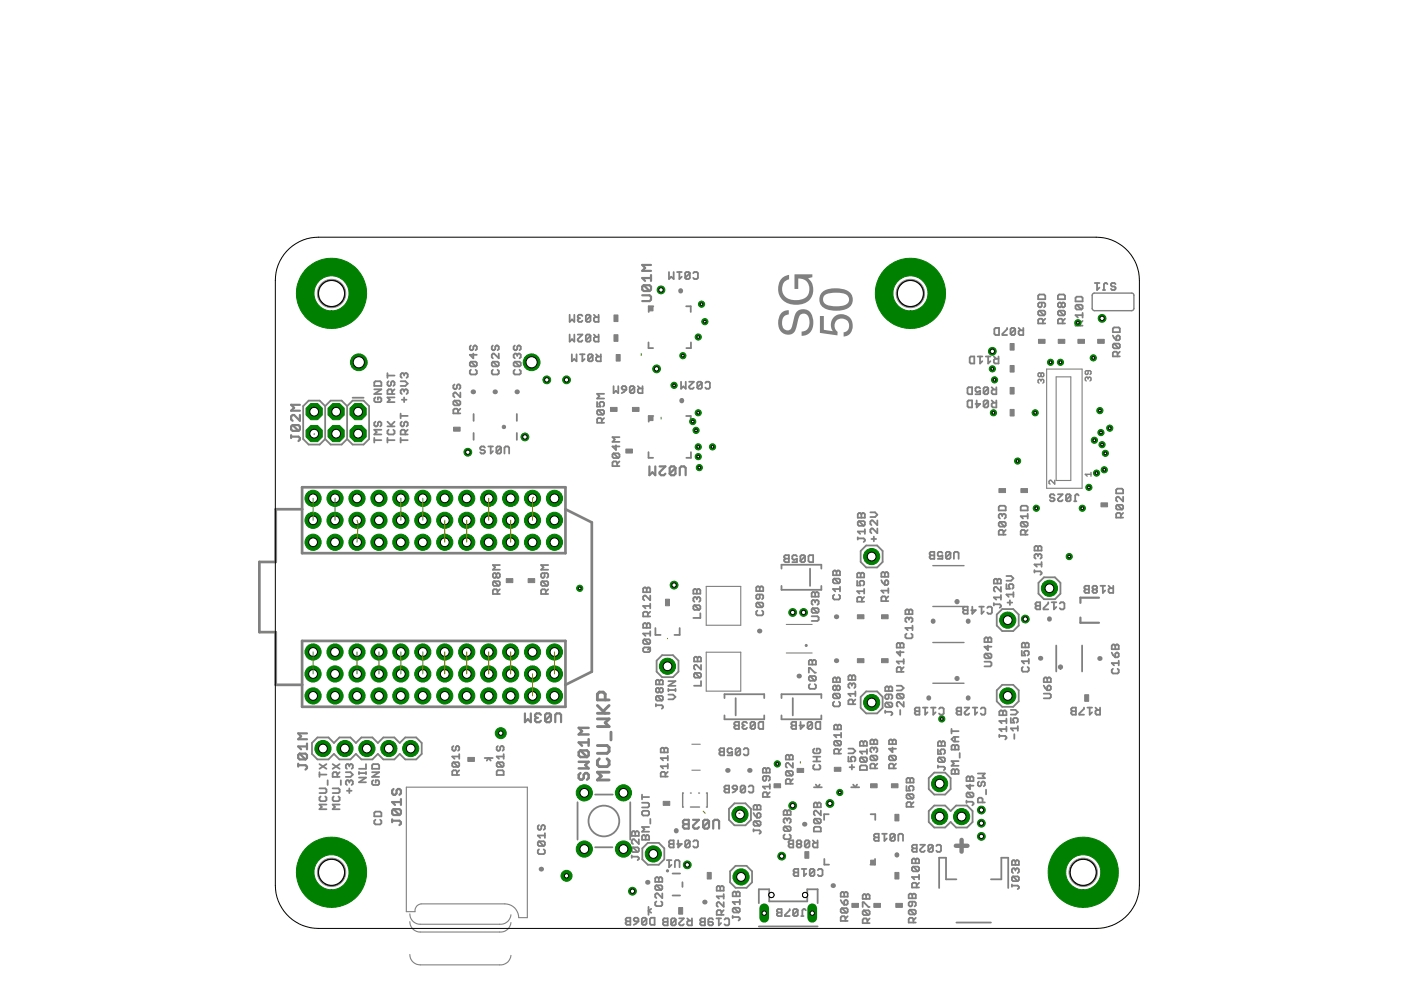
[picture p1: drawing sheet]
<svg xmlns="http://www.w3.org/2000/svg" width="297mm" height="210mm" viewBox="0 0 297 210" stroke-linecap="round" stroke-linejoin="round" font-family="sans-serif">
<path d="M221.9 78.3h7.5v25.2h-7.5zM223.9 79.9h3.1v22h-3.1zM149.7 124.3h7.4v8.3h-7.4zM149.7 138.3h7.4v8.2h-7.4zM166.7 138.5h5.5M166.7 132.4h5.5M146.7 157.8h1.8M86.1 166.9h25.7v27.7h-1.8a2.93 2.93 0 0 0-3-3h-17.7l-.9 .5-.3 .5-.1 .7h-1.9zM146.7 163.3h1.8M86.9 193.8a2.18 2.18 0 0 0 2.2 2.2h16.8a2.23 2.23 0 0 0 2.4-2M86.9 195.4a2.18 2.18 0 0 0 2.2 2.2h16.8a2.23 2.23 0 0 0 2.4-2M86.9 202.4a2.18 2.18 0 0 0 2.2 2.2h16.8a2.23 2.23 0 0 0 2.4-2" fill="none" stroke="#808080" stroke-width=".23"/>
<g fill="#808080" stroke="#808080" stroke-width=".21">
<path d="M170.8 136.7h.3v.3h-.3z" fill-rule="evenodd"/>
<path d="M202.5 127.3a.45 .45 0 0 1 .8 0 .45 .45 0 0 1-.4 .7v-.5l.1 .1-.1 .4a.46 .46 0 0 1-.4-.7z" fill-rule="evenodd"/>
<path d="M202.5 143.6a.45 .45 0 0 1 .8 0 .45 .45 0 0 1-.4 .7v-.5v.5a.44 .44 0 0 1-.4-.7z" fill-rule="evenodd"/>
<path d="M224.5 141.2a.45 .45 0 0 1 .7 0 .45 .45 0 0 1-.3 .7v-.5v.5a.46 .46 0 0 1-.4-.7z" fill-rule="evenodd"/>
<circle cx="106.8" cy="90.5" r=".37"/>
<circle cx="141.5" cy="184.6" r=".23"/>
</g>
<g fill="none" stroke="#808080" stroke-width=".3">
<path d="M220.7 79.3l-.2-.2-.4 .2v.4l.2 .2 .4-.2M220.7 79.3v.4M220.7 79.3l.2-.2 .4 .2v.4l-.2 .2-.4-.2M230.7 78.6v.6l-.2 .2-.4-.2v-.4l.2-.2h.8l.2 .2v.4l-.2 .2M231.7 62.3l.3-.2 8.1 .1 .3 .4v3l-.5 .3-8-.1-.3-.4v-2.8zM220.7 80.6l-.2-.2-.4 .2v.4l.2 .2M220.7 80.6l.2-.2 .4 .2v.4l-.2 .2M220.7 80.6v.2M230.7 80.2l.2-.2 .4 .2v.4l-.2 .2M230.7 80.2l-.2-.2-.4 .2v.4l.2 .2M230.7 80.2v.2M197.8 119.9h6.6"/>
<path d="M223.6 101.8v.8l-.8-.8-.4 .2v.4l.2 .2M231.3 100.6h-1.2l.4 .4M231.3 100.2v.8M197.8 128.6h6.6M197.8 136.2h6.6M197.8 144.9h6.6M144.9 168.1h-.2v3h.2M146.4 171.1h1.9M146.4 168.1h.2M148.1 168.1h.2M149.8 168.1h.1v3h-.1"/>
<circle cx="70.3" cy="62.2" r="6.3"/>
<circle cx="193" cy="62.2" r="6.3"/>
<circle cx="70.3" cy="185" r="6.3"/>
<circle cx="229.7" cy="185" r="6.3"/>
</g>
<g fill="none" stroke="#808080" stroke-width=".38">
<path d="M82.1 79.1v1M82.1 79.6h1.6M85.7 79.4l-.3-.3h-.2l-.3 .3v.5l.3 .2M85.7 79.4v.2M85.7 79.4l.2-.3h.3l.2 .3v.5l-.2 .2M137.5 72.6v1.2h1M138.5 64.9h-1v1.2M145.5 64.9h1v1.2M146.5 72.6v1.2h-1M68.9 86.1l1.2-1.2h2.3l1.2 1.2M68.9 86.1l-1.1-1.2h-2.4l-1.1 1.2v7l1.1 1.2h2.4l1.1-1.2M68.9 93.1l1.2 1.2h2.3l1.2-1.2"/>
<path d="M68.9 86.1v7M73.6 86.1l1.2-1.2h2.3l1.2 1.2v7l-1.2 1.2h-2.3l-1.2-1.2M73.6 86.1v7M74.8 84.3h2.3M79.4 93.3h1.5M79.4 92.8v1M79.4 82.5h1.5l-1.5 1h1.5M79.6 80.8h1l.3 .3v.7h-1.5v-.7zM79.6 84.3l-.2 .2v.5l.2 .3h1l.3-.3v-.5l-.3-.2h-.5v.5M79.6 89.4l-.2 .3v.4l.2 .3h.3l.2-.3v-.4l.2-.3h.3l.3 .3v.4l-.3 .3M80.9 91.1h-1.5l.5 .5-.5 .5h1.5M82.1 93.3h1.6"/>
<path d="M82.1 90.4h1.6M82.1 92.8v1M82.1 89.4l1 1M82.4 91.1l-.3 .3v.5l.3 .2h1l.3-.2v-.5l-.3-.3M82.4 80.8l-.3 .3v.5l.3 .2h.3l.2-.2v-.5l.2-.3h.3l.3 .3v.5l-.3 .2M83.1 83.5v-.7l-.2-.3h-.5l-.3 .3v.7h1.6M83.7 84.3h-1.6l.6 .5-.6 .5h1.6M83.7 89.4l-.8 .7M83.7 82.5l-.6 .5M84.9 88.2h1.5M84.9 93.3h1.5M84.9 80.8h1l.5 .5-.5 .5h-1"/>
<path d="M84.9 87.7v1M84.9 92.8v1M85.2 89.4l-.3 .3v.4l.3 .3h.2l.3-.3v-.4l.2-.3h.3l.2 .3v.4l-.2 .3M85.2 84.8h1M85.7 82.8l.2-.3h.3l.2 .3v.5l-.2 .2M85.7 82.8l-.3-.3h-.2l-.3 .3v.5l.3 .2M85.7 82.8v.2M85.7 84.3v1M85.9 92.1v-.7l-.2-.3h-.5l-.3 .3v.7h1.5M86.4 91.1l-.5 .5M100.4 87.8v1.4M100.4 91.8v1.5"/>
<path d="M109.6 87.8v1.4M109.6 91.8v1.5M137.5 95.9v1.2h1M138.5 88.2h-1v1.2M145.5 88.2h1v1.2M146.5 95.9v1.2h-1M182.5 116.8l1.1-1.1h2.4l1.1 1.1v2.3l-1.1 1.2h-2.4l-1.1-1.2zM184.5 108.6h1l.5 .5-.5 .5h-1M184.8 114.3h1M185.3 113.8v1M186 110.3v1l-1-1h-.2l-.3 .3v.5l.3 .2M186 112.1v1l-1-1h-.2l-.3 .2v.5l.3 .3"/>
<path d="M139 133.2v1.4h1.1M144.1 133.2v1.4h-1.1M165.7 120.6v-.9h8.4v.9M165.7 124.2v.9h8.4v-.9M171.7 120.6v3.6M212.5 129.1h2.3l1.2 1.2v2.3l-1.2 1.2h-2.3l-1.2-1.2v-2.3zM213.4 123.8v1h.7l-.2-.5v-.2l.2-.3h.5l.3 .3v.5l-.3 .2M213.4 122.1h1l.5 .5-.5 .5h-1M213.6 127.8h1M214.1 127.3v1M214.9 126h-1.5l.5 .6M214.9 125.6v1"/>
<path d="M220.2 123.6l1.1-1.2h2.4l1.1 1.2v2.3l-1.1 1.1h-2.4l-1.1-1.1zM223.9 136.9v5.5M229.4 136.9v5.5M66.1 157.5l1.2-1.1h2.3l1.2 1.1 1.2-1.1h2.3l1.2 1.1 1.1-1.1h2.4l1.1 1.1 1.2-1.1h2.3l1.2 1.1 1.1-1.1h2.3l1.2 1.1v2.4l-1.2 1.1h-2.3l-1.1-1.1-1.2 1.1h-2.3l-1.2-1.1-1.1 1.1h-2.4l-1.1-1.1-1.2 1.1h-2.3l-1.2-1.1-1.2 1.1h-2.3l-1.2-1.1zM139.2 140.1l1.2-1.2h2.3l1.1 1.2v2.3l-1.1 1.2h-2.3l-1.2-1.2zM141.7 147.3h1l.5 .5-.5 .5h-1M141.7 146.3h1.5M141.7 146v.6M141.7 144.4h1.5l-1.5 1h1.5M143.2 146v.6M153.6 148v-.8h8.4v.8M153.6 151.7v.8h8.4v-.8"/>
<path d="M156 148v3.7M165.7 151.7v.8h8.4v-.8M165.7 148v-.8h8.4v.8M168.1 148v3.7M172.7 158.7l-.3 .3v.5l.3 .2h1l.2-.2v-.5l-.2-.3h-.5v.5M179.9 158.7h1l.5 .5-.5 .5h-1M182.5 147.8l1.1-1.2h2.4l1.1 1.2v2.3l-1.1 1.2h-2.4l-1.1-1.2zM190.1 145.4h1l.5 .5-.5 .5h-1M190.4 147.1h.9l.3 .3v.4l-.3 .3M190.4 147.1l-.3 .3v.4l.3 .3h.9M190.4 147.1l.9 1M190.9 150.5v1"/>
<path d="M191.6 148.8v1l-1-1h-.2l-.3 .3v.5l.3 .2M201.7 154.5v1M201.7 158.2l.3-.3h.2l.3 .3 .2-.3h.3l.2 .3v.7h-1.5zM201.7 155h1.5M202.5 156.3v.9M202.5 158.2v.7M203.2 156.3h-1l-.5 .4 .5 .5h1M203.5 159.7v1M212.5 145.2h2.3l1.2 1.2v2.3l-1.2 1.2h-2.3l-1.2-1.2v-2.3zM214.3 152.2v1h.8l-.3-.5v-.2l.3-.3h.4l.3 .3v.5l-.3 .2M214.3 150.5h1l.5 .5-.5 .5h-1M215.1 155.7v1"/>
<path d="M215.8 154.4h-1.5l.5 .5M215.8 153.9v1M67.7 163.7v1M67.7 167.2h1.3l.2 .2v.5l-.2 .2h-1.3M67.7 164.2h1.5M67.7 162l1.5 1M68 168.9l-.3 .2v.5l.3 .3h1l.2-.3v-.5l-.2-.2M69.2 170.6h-1.5l.5 .5-.5 .5h1.5M69.2 162l-1.5 1M69.5 165.4v1M70.5 167.2h1.3l.2 .2v.5l-.2 .2h-1.3M70.5 162l1.5 1"/>
<path d="M70.8 168.9l-.3 .2v.5l.3 .3h1l.2-.3v-.5l-.2-.2M71.5 164.7v-.7l-.2-.3h-.5l-.3 .3v.7h1.5M72 170.6h-1.5l.5 .5-.5 .5h1.5M72 163.7l-.5 .5M72 162l-1.5 1M72.3 165.4v1M73.3 163.7h1l.5 .5-.5 .5h-1M73.6 167.7h.9M74.1 162.3l.2-.3h.2l.3 .3v.5l-.3 .2M74.1 162.3v.2M74.1 165.7v.2M74.1 167.2v.9"/>
<path d="M74.1 165.7l-.3-.3h-.2l-.3 .3v.5l.3 .2M74.1 162.3l-.3-.3h-.2l-.3 .3v.5l.3 .2M74.1 165.7l.2-.3h.2l.3 .3v.5l-.3 .2M76.1 164.9h1.5l-1.5 1h1.5M76.1 163.9h1.5M76.1 163.7v.4M77.6 162v1h-1.5M77.6 163.7v.4M78.9 163.7h1.5l-1.5 1h1.5M79.1 165.4l-.2 .3v.5l.2 .2h1l.3-.2v-.5l-.3-.3h-.4v.5M79.1 162h1l.3 .3v.7h-1.5v-.7zM102.8 160.7h1.7"/>
<path d="M103.6 160.7l-.4 .6M103.6 160.7l.4 .6M122.4 170.1v7.9M126.2 168.5h3.7M126.2 179.6h3.7M133.6 170.1v7.9M136.1 177.3l.3-.2h.2l.3 .2 .2-.2h.3l.2 .2v.8h-1.5zM136.1 168.5v1M136.1 170.2h1.3l.2 .3v.4l-.2 .3h-1.3M136.1 169h1.5M136.4 171.9h1l.2 .3v.5l-.2 .2h-1l-.3-.2v-.5zM136.9 177.3v.8"/>
<path d="M137.4 178.7h2.3l1.1 1.2v2.3l-1.1 1.1h-2.3l-1.2-1.1v-2.3zM137.6 175.3h-1.5l.5 .5-.5 .5h1.5M137.9 173.6v1M154.6 171.5l1.1-1.2h2.4l1.1 1.2v2.3l-1.1 1.2h-2.4l-1.1-1.2zM172.4 161.4h1.5M172.4 160.4h1.5M172.6 166.9h1.6M172.7 162.2l-.3 .2v.5l.3 .3h1l.2-.3v-.5l-.2-.2M173 166.3l.4 .6M173.2 160.4v1M173.8 166.3l-.3 .6M175.7 172.6h-1v1.2"/>
<path d="M179.9 160.4v1h.7l-.2-.4v-.3l.2-.3h.5l.3 .3v.5l-.3 .2M180.1 162.7h1M180.5 166.9h1.7M180.6 162.2v1M180.9 166.3l.4 .6M181.7 166.3l-.3 .6M184.6 172.6h1v1.2M196.9 172l1.2-1.2h2.3l1.1 1.2 1.2-1.2h2.3l1.2 1.2v2.3l-1.2 1.2h-2.3l-1.2-1.2-1.1 1.2h-2.3l-1.2-1.2zM196.9 165l1.2-1.2h2.3l1.1 1.2v2.3l-1.1 1.2h-2.3l-1.2-1.2zM201.7 163.3l.3-.2h.2l.3 .2 .2-.2h.3l.2 .2v.8h-1.5zM202.5 163.3v.8M203.2 161.4h-1.5l.5 .5-.5 .5h1.5"/>
<path d="M207.3 164h1.5l-.5 .5 .5 .5h-1.5M207.6 165.7l-.3 .3v.5l.3 .2h.2l.3-.2v-.5l.2-.3h.3l.2 .3v.5l-.2 .2M208.3 170.1v-.7l-.2-.3h-.5l-.3 .3v.7h1.5M209.1 167.4v1M137.5 192.3v1.7M138.1 192.7l-.6 .4 .6 .4M142.6 189.9h1.6M142.6 185.2h1.6M144.7 187v1M154.8 184.7l1.2-1.1h2.3l1.1 1.1v2.4l-1.1 1.1h-2.3l-1.2-1.1zM160.9 191.5v-2.9h2.2v2.5h8.1v-2.5h2.2v2.9M160.9 196.4h12.5"/>
<path d="M174.8 182.1v1.2h1M185.5 182.1v1.2h-.9M202.8 186.4h-2.2v-4.5h-1.5v6.4M202.8 195.6h7.3M210.1 186.4h2.2v-4.5h1.5v6.4"/>
<circle cx="70.3" cy="62.2" r="2.92"/>
<circle cx="193" cy="62.2" r="2.92"/>
<circle cx="128" cy="174.1" r="3.3"/>
<circle cx="70.3" cy="185" r="2.92"/>
<circle cx="229.7" cy="185" r="2.92"/>
</g>
<g fill="none" stroke="#808080" stroke-width="1">
<path d="M144.3 61.6v.1M100.3 83.1h.1M104.9 83.1h.2M109.6 83.1h.1M144.5 84.9v.1M161 133.8h.1M177.3 130.8h.1M197.8 131.7v.1M205.3 131.7v.1M220.6 139.6h.1M222.5 131.2v.1M233.2 139.6h.1"/>
<path d="M169.4 143.3h.1M177.3 140.1h.1M196.9 147.9v.1M205.3 147.9v.1M143.4 176.1v.1M154.3 163.3h.1M158.9 163.3h.1M170.6 174.8h.1M114.7 184.3h.1M137.3 187.1h.1M149.4 191.3h.1M176.6 187.8h.1"/>
<path d="M190.2 181.2v.1"/>
</g>
<g fill="#808080" stroke="#808080" stroke-width=".21">
<path d="M181.8 139.7h1.4v.8h-1.4z"/>
<path d="M186.9 139.7h1.4v.8h-1.4z"/>
<path d="M181.8 130.3h1.4v.9h-1.4z"/>
<path d="M186.9 130.3h1.4v.9h-1.4z"/>
<path d="M230 147.3h.8v1.4h-.8z"/>
<path d="M214.2 86.8h.8v1.4h-.8z"/>
<path d="M184.6 182.4h.8v.8h-.8z"/>
<path d="M170.6 180.6h.9v1.4h-.9z"/>
<path d="M184.6 166.2h1.4v.8h-1.4z"/>
<path d="M189 166.2h1.4v.8h-1.4z"/>
<path d="M189.9 191.5h1.4v.9h-1.4z"/>
<path d="M185.3 191.5h1.4v.9h-1.4z"/>
<path d="M180.6 191.5h1.4v.9h-1.4z"/>
<path d="M189.7 185h.9v1.4h-.9z"/>
<path d="M189.7 172.7h.9v1.4h-.9z"/>
<path d="M176.9 162.7h1.4v.8h-1.4z"/>
<path d="M169 162.9h1.4v.9h-1.4z"/>
<path d="M140.6 169.9h1.4v.9h-1.4z"/>
<path d="M228.5 71.9h1.4v.9h-1.4z"/>
<path d="M214.2 77.5h.8v1.4h-.8z"/>
<path d="M232.7 71.9h1.4v.9h-1.4z"/>
<path d="M141.1 127h.8v1.4h-.8z"/>
<path d="M137.7 65.1h.8v.8h-.8z"/>
<path d="M137.7 88.4h.8v.8h-.8z"/>
<path d="M214.2 82.1h.8v1.4h-.8z"/>
<path d="M224.4 71.9h1.4v.9h-1.4z"/>
<path d="M220.2 71.9h1.4v.9h-1.4z"/>
<path d="M233.4 106.6h1.4v.9h-1.4z"/>
<path d="M214.2 72.8h.8v1.4h-.8z"/>
<path d="M211.8 103.6h1.4v.8h-1.4z"/>
<path d="M216.5 103.6h1.3v.8h-1.3z"/>
<path d="M134.1 86.4h1.4v.8h-1.4z"/>
<path d="M129.4 86.4h1.4v.8h-1.4z"/>
<path d="M132.7 95.2h1.4v.9h-1.4z"/>
<path d="M130.2 66.8h.8v1.4h-.8z"/>
<path d="M130.2 71h.8v1.4h-.8z"/>
<path d="M130.6 75.2h.9v1.4h-.9z"/>
<path d="M107.3 122.7h1.4v.8h-1.4z"/>
<path d="M112 122.7h1.4v.8h-1.4z"/>
<path d="M99.2 160.6h1.4v.8h-1.4z"/>
<path d="M164.1 166.2h1.4v.8h-1.4z"/>
<path d="M96.2 90.6h1.4v.8h-1.4z"/>
<path d="M149.9 185h.9v1.4h-.9z"/>
<path d="M143.9 192.4h.8v1.4h-.8z"/>
</g>
<path d="M229.1 130.9v1.1h3.9M233 126.7h-3.9v1.1" fill="none" stroke="#808080" stroke-width=".47"/>
<path d="M64.1 103.3h55.8v14h-55.8zM64.1 108h-5.6v11.1h-3.5v14.9h3.5v11.2h5.6M119.9 108l5.6 2.8v31.6l-5.6 2.8M64.1 135.9h55.8v14h-55.8z" fill="none" stroke="#808080" stroke-width=".57"/>
<path d="M202.6 179.3h2.5M203.9 178.1v2.5" fill="none" stroke="#808080" stroke-width=".93"/>
<path d="M126.7 158.1h2l.4 .4v.8l-.4 .4h-2M126.7 152.4h2.4l-.8 .8 .8 .9h-2.4M126.7 151.2h2.4M126.7 149.6l1.6 1.6M128.3 148.4v-1.2l-.4-.5h-.8l-.4 .5v1.2h2.4M129.1 149.6l-1.2 1.2M129.5 155.2v1.7M127.1 160.9l-.4 .4v.8l.4 .4h1.6l.4-.4v-.8l-.4-.4M129.1 163.7h-2.4l.8 .8-.8 .9h2.4" fill="none" stroke="#808080" stroke-width=".61"/>
<g fill="#808080">
<path d="M165.8 66.3l.6-.4 .8-.1v.9a1.83 1.83 0 0 0-1 3 1.07 1.07 0 0 0 1.2 .3 1.07 1.07 0 0 0 .6-1.2 3.7 3.7 0 0 1 1.4-3.1 2.15 2.15 0 0 1 3 2.3 2.58 2.58 0 0 1-2.4 3.2v-.9a1.89 1.89 0 0 0 1.5-2.7 1.14 1.14 0 0 0-1.1-1.1 1.14 1.14 0 0 0-1.1 1.1l-.3 1.4a1.97 1.97 0 0 1-2.1 2 1.97 1.97 0 0 1-1.9-2.1l.2-1.7zM165.9 58.9l1.4-.6v.9a2.21 2.21 0 0 0-1.5 2.1 2.21 2.21 0 0 0 1.5 2.1 3.6 3.6 0 0 0 4-.9 2.26 2.26 0 0 0 .1-2.4 2.26 2.26 0 0 0-2.2-1.1v2.3h-.7v-3.1h3.7v.6l-.9 .2a3.2 3.2 0 0 1 .9 3.7 3.2 3.2 0 0 1-3.4 1.9 3.4 3.4 0 0 1-3.5-1.8 3.4 3.4 0 0 1 .6-3.9z"/>
<path d="M173.8 67h.9v2.9l1.9 .3a2.33 2.33 0 0 1 1.3-3.6 2.33 2.33 0 0 1 2.9 2.5 2.05 2.05 0 0 1-1.9 2.3v-.9a1.53 1.53 0 0 0 .7-2.6 1.53 1.53 0 0 0-2.6 .6 1.6 1.6 0 0 0 .6 1.9l-.1 .7-3.7-.5zM174.4 61.9a5.4 5.4 0 0 1 5.9 .3 2.26 2.26 0 0 1 .3 2.4 2.26 2.26 0 0 1-2.2 1.2 4.9 4.9 0 0 1-4.3-1 2.28 2.28 0 0 1 .3-2.9zM174.9 62.5a1.32 1.32 0 0 0-.3 1.5 1.32 1.32 0 0 0 1.3 .8 5 5 0 0 0 3.9-.6 1.4 1.4 0 0 0-.1-1.5 1.4 1.4 0 0 0-1.4-.6 5.7 5.7 0 0 0-3.4 .4z"/>
</g>
<g fill="none" stroke="#808080" stroke-width=".38">
<path d="M141.8 57.7v1.5l.5-.5 .5 .5v-1.5M143.6 57.7h.9M144 57.7v1.5l.5-.5M146.3 57.9v1l-.3 .3h-.5l-.2-.3M146.3 57.9l-.3-.2h-.5l-.2 .2v1M146.3 57.9l-1 1M147 57.9l.2-.2h.5l.3 .2v1l-.3 .3h-.5l-.2-.3M99.8 78.4l-.2 .3v.5l.2 .2h1l.3-.2v-.5l-.3-.3M99.8 76.7l1 1M99.8 73.3l-.2 .2v.5l.2 .3h.3l.3-.3v-.5l.2-.2h.2l.3 .2v.5l-.3 .3M99.8 76.7l-.2 .2v.5l.2 .3h1M99.8 76.7h1l.3 .2v.5l-.3 .3"/>
<path d="M100.4 75v1l-.8-.8h1.5M104.5 78.4l-.2 .3v.5l.2 .2h1l.2-.2v-.5l-.2-.3M104.5 76.7l-.2 .2v.5l.2 .3h1M104.5 76.7h1l.2 .2v.5l-.2 .3M104.5 73.3l-.2 .2v.5l.2 .3 .5-.3v-.5l.2-.2h.3l.2 .2v.5l-.2 .3M104.5 76.7l1 1M105.7 75v1l-.9-1h-.3l-.2 .2v.5l.2 .3M109.2 78.4l-.3 .3v.5l.3 .2h1l.2-.2v-.5l-.2-.3M109.2 76.7l-.3 .2v.5l.3 .3h1M109.2 76.7h1l.2 .2v.5l-.2 .3M109.2 73.3l-.3 .2v.5l.5 .3 .3-.3v-.5l.2-.2h.3l.2 .2v.5l-.2 .3M109.2 76.7l1 1"/>
<path d="M109.7 75.2l-.3-.2h-.2l-.3 .2v.5l.3 .3M109.7 75.2l.2-.2h.3l.2 .2v.5l-.2 .3M109.7 75.2v.3M120.8 66.7v1.5l.5-.5 .5 .5v-1.5M120.8 70.9v1.5l.5-.5 .5 .5v-1.5M121.2 75.1v1.5l.6-.5 .4 .5v-1.5M122.5 70.9h1l-1 1v.3l.2 .2h.6l.2-.2M122.7 67.5l-.2 .2v.3l.2 .2h.6l.2-.2M122.7 67.5h.3M123 75.1h1M123.5 75.1v1.5l.5-.5M123.5 67l-.2-.3h-.6l-.2 .3v.2l.2 .3"/>
<path d="M125.2 71.2l-.3-.3h-.4l-.3 .3v1M125.2 67v1l-.3 .2h-.4l-.3-.2M125.2 71.2v1l-.3 .2h-.4l-.3-.2M125.2 67l-.3-.3h-.4l-.3 .3v1M125.2 67l-1 1M125.2 71.2l-1 1M125.7 75.4l-1 1M125.7 75.4v1l-.3 .2h-.5l-.2-.2M125.7 75.4l-.3-.3h-.5l-.2 .3v1M125.9 66.7l.5 .5M125.9 70.9l.5 .5M126.4 75.1l.5 .5"/>
<path d="M126.9 66.7v1.5h-.7l-.3-.2v-.5l.3-.3h.7M126.9 70.9v1.5h-.7l-.3-.2v-.5l.3-.3h.7M127.4 75.1v1.5h-.8l-.2-.2v-.5l.2-.3h.8M205.8 75.6h.8v1.5h-.8l-.2-.3v-1zM207.3 75.6h1M207.8 75.6v1.5l.5-.5M209 75.6h1M209.5 75.6v1.5l.5-.5M210.7 75.6l.5 .5M211.1 69.5h.7v1.5h-.7l-.3-.2v-1zM211.7 75.6v1.5h-.7l-.3-.3v-.5l.3-.2h.7M213.5 69.5v.3l-1 1v.2h1"/>
<path d="M215.2 69.8v1l-.2 .2h-.5l-.3-.2M215.2 69.8l-.2-.3h-.5l-.3 .3v1M215.2 69.8l-1 1M216 69.5l.5 .5M217 69.5v1.5h-.8l-.2-.2v-.5l.2-.3h.8M220.1 62.7l.3-.3h1l.2 .3v.7h-1.5zM220.4 65.9l-.3 .2v.5l.3 .3h1M220.4 65.9h1l.2 .2v.5l-.2 .3M220.4 65.9l1 1M220.9 64.2v.7l-.3 .3h-.2l-.3-.3v-.5l.3-.2h1l.2 .2v.5l-.2 .3M221.1 68.6v-.8l-.2-.2h-.5l-.3 .2v.8h1.5M221.6 67.6l-.5 .5"/>
<path d="M224.6 62.4h1l.2 .3v.7h-1.5v-.7zM224.6 65.9l-.3 .2v.5l.3 .3h1M224.6 65.9h1l.2 .2v.5l-.2 .3M224.6 65.9l1 1M225.1 64.4l-.3-.2h-.2l-.3 .2v.5l.3 .3h.2l.3-.3M225.1 64.4l.2-.2h.3l.2 .2v.5l-.2 .3h-.3l-.2-.3M225.1 64.4v.5M225.3 68.6v-.8l-.2-.2h-.5l-.3 .2v.8h1.5M225.8 67.6l-.5 .5M228.3 62.9h1l.2 .3v.7h-1.5v-.7zM228.3 64.6l-.3 .3v.5l.3 .2h1M228.3 64.6h1l.2 .3v.5l-.2 .2"/>
<path d="M228.3 64.6l1 1M229 69v-.7l-.2-.2h-.5l-.3 .2v.7h1.5M229.5 68.1l-.5 .4M229.5 66.8h-1.5l.5 .5M229.5 66.3v1M232.1 60h1M232.6 60v1.5l.5-.5M233.8 61.5h.5M234.8 60.2l-.2-.2-.5 .2v1.3M235.9 69.7l.3-.3h1l.2 .3v.7h-1.5zM235.9 71.1l.8 1M236.2 72.9l-.3 .2v.5l.3 .3h1"/>
<path d="M236.2 72.9h1l.2 .2v.5l-.2 .3M236.2 72.9l1 1M236.5 60.2l-.2-.2h-.5l-.3 .2 .3 .5h.5l.2 .3-.2 .5h-.5l-.3-.3M236.7 71.4l.2-.3h.3l.2 .3v.5l-.2 .2h-.5zM236.9 75.6v-.8l-.2-.2h-.5l-.3 .2v.8h1.5M237.4 74.6l-.5 .5M96.4 84.9l-.3 .3v.5l.3 .2h.9M96.4 81.5l-.3 .3v.5l.3 .2h.2l.3-.2v-.5l.2-.3h.2l.3 .3v.5l-.3 .2M96.4 84.9h.9l.3 .3v.5l-.3 .2M96.4 84.9l.9 1M97.1 87.7v-.8l-.2-.2h-.5l-.3 .2v.8h1.5M97.6 83.2v1l-1-1h-.2l-.3 .3v.5l.3 .2"/>
<path d="M97.6 86.7l-.5 .5M102.8 94.9l-.2-.2h-.5l-.3 .2v.3l.3 .2h.5l.2 .3v.2l-.2 .3h-.5l-.3-.3M103.5 94.7h1M104 94.7v1.5l.5-.5M106.2 94.9l-.2-.2h-.5l-.3 .2v1M106.2 94.9v1l-.2 .3h-.5l-.3-.3M106.2 94.9l-1 1M107 96.2v-1.3l.2-.2h.5l.2 .2v1.3M126.6 85.2v1h.7l-.2-.5v-.2l.2-.3h.5l.3 .3v.5l-.3 .2M126.8 86.9l-.2 .3v.5l.2 .2h1M126.8 86.9h1l.3 .3v.5l-.3 .2M126.8 86.9l1 1"/>
<path d="M127.6 89.6v-.7l-.3-.3h-.5l-.2 .3v.7h1.5M128.1 88.6l-.5 .5M128.1 83.5h-1.5l.5 .5-.5 .5h1.5M130.1 81.9v1.5l.5-.5 .5 .5v-1.5M130.1 96.1l-.2 .3v.5l.2 .2h1M130.1 96.1h1l.2 .3v.5l-.2 .2M130.1 96.1l1 1M130.6 94.4v1l-.7-.7h1.4M130.9 98.8v-.7l-.3-.3h-.5l-.2 .3v.7h1.4M131.3 97.8l-.4 .5M131.3 92.7h-1.4l.4 .5-.4 .5h1.4M131.8 82.1l.3-.2h.4l.3 .2v.5h-.7l-.3-.2z"/>
<path d="M132.8 82.6l-1 .8M134.5 82.1l-.2-.2h-.5l-.3 .2v1M134.5 82.1v1l-.2 .3h-.5l-.3-.3M134.5 82.1l-1 1M135.2 81.9l.5 .5M136.2 81.9v1.5h-.7l-.3-.3v-.5l.3-.2h.7M144.4 80.9v1.5l.5-.5 .5 .5v-1.5M146.1 80.9h1l-1 1 .2 .5h.6l.2-.2M148.8 81.2v1l-.2 .2h-.5l-.3-.2M148.8 81.2l-.2-.3h-.5l-.3 .3v1M148.8 81.2l-1 1M149.5 81.2l.3-.3h.5l.2 .3v1l-.2 .2h-.5l-.3-.2"/>
<path d="M205.1 85.1l.3-.2h.7v1.5h-.7l-.3-.3zM205.1 82.3l.3-.2h.7v1.5h-.7l-.3-.3zM207.1 84.9v1.5l.7-.8h-1M207.8 82.3l-.2-.2h-.5l-.3 .2v.5l.3 .3 .7-.3v.8h-1M209.5 82.3l-.2-.2h-.5l-.3 .2v1M209.5 85.1v1l-.2 .3h-.5l-.3-.3M209.5 82.3v1l-.2 .3h-.5l-.3-.3M209.5 85.1l-.2-.2h-.5l-.3 .2v1M209.5 85.1l-1 1M209.5 82.3l-1 1M210.2 84.9l.6 .5M210.2 82.1l.6 .5"/>
<path d="M211.2 82.1v1.5h-.7l-.3-.3v-.5l.3-.2h.7M211.2 84.9v1.5h-.7l-.3-.3v-.5l.3-.2h.7M106 119.8h-1.5l.5 .5-.5 .5h1.5M116.2 119.8h-1.5l.5 .5-.5 .5h1.5M166.3 117.9l.2-.2h.8v1.5h-.8l-.2-.3v-.2l.2-.3-.2-.2zM166.5 118.4h.8M169 117.9l-.3-.2h-.5l-.2 .2v.5l.2 .3 .8-.3v.8h-1M170.7 117.9l-.3-.2h-.5l-.2 .2v1M170.7 117.9v1l-.3 .3h-.5l-.2-.3M170.7 117.9l-1 1M171.4 117.9l.3-.2h.7v1.5h-.7l-.3-.3zM181.9 109l.2-.2h.3l.2 .2 .3-.2h.2l.3 .2v.8h-1.5z"/>
<path d="M181.9 114.2h1.2l.3 .2v.3l-.3 .2M181.9 113.9v.5M182.1 110.5h1l.3 .2v.5l-.3 .3M182.1 110.5l-.2 .2v.5l.2 .3h1M182.1 110.5l1 1M182.6 109v.8M183.4 112.2v1M183.4 112.7h-1.5l.5 .5M197.1 117.2l.2-.2h.8v1.5h-.8l-.2-.3v-.2l.2-.2zM197.3 117.8h.8M199.8 117.2l-.2-.2h-.5l-.3 .2v.6l.3 .2 .7-.2v.7h-1M201.5 117.2l-.2-.2h-.5l-.3 .2v1"/>
<path d="M201.5 117.2v1l-.2 .3h-.5l-.3-.3M201.5 117.2l-1 1M202.2 118.5v-1.3l.3-.2h.5l.2 .2v1.3M212 107.2h1l.2 .3v.7h-1.4v-.7zM212 110.7l-.2 .2v.5l.2 .3h1M212 110.7h1l.2 .2v.5l-.2 .3M212 110.7l1 1M212.5 109.2l-.3-.3h-.2l-.2 .3v.5l.2 .2M212.5 109.2l.2-.3h.3l.2 .3v.5l-.2 .2M212.5 109.2v.3M212.7 113.4v-.8l-.2-.2h-.5l-.2 .2v.8h1.4M213.2 112.4l-.5 .5"/>
<path d="M216.6 110.7l-.2 .2v.5l.2 .3h1M216.6 110.7h1l.3 .2v.5l-.3 .3M216.6 107.2h1l.3 .3v.7h-1.5v-.7zM216.6 110.7l1 1M217.4 113.4v-.8l-.3-.2h-.5l-.2 .2v.8h1.5M217.9 112.4l-.5 .5M217.9 109.5h-1.5l.5 .4M217.9 108.9v1M219.3 116l.3-.2h.2l.3 .2 .5-.2 .2 .2v.7h-1.5zM220.1 117.7l.2-.2 .5 .2v.5l-.2 .2M220.1 117.7l-.3-.2-.5 .2v.5l.3 .2M220.1 116v.7"/>
<path d="M220.1 117.7v.3M220.8 119.2v1M220.8 119.7h-1.5l.5 .5M223.6 105.1l-.3-.3h-.5l-.2 .5 .2 .2h.5l.3 .3v.2l-.3 .3h-.5l-.2-.3M224.3 104.8h1l-1 1 .2 .5h.5l.3-.3M227 105.1l-.2-.3h-.5l-.3 .3v.9M227 105.1v.9l-.2 .3h-.5l-.3-.3M227 105.1l-1 .9M227.7 106.3h.5M228.7 105.1l-.2-.3h-.3l-.2 .3v1.2M236.9 107l-.3 .3v.5l.3 .2h1M236.9 103.6h1l.2 .3v.7h-1.5v-.7z"/>
<path d="M236.9 107h1l.2 .3v.5l-.2 .2M236.9 107l1 1M237.6 109.7v-.7l-.2-.2h-.5l-.3 .2v.7h1.5M238.1 105.3v1l-1-1h-.2l-.3 .3v.5l.3 .2M238.1 108.8l-.5 .5M104.7 123.2l-.2 .3v.5l.2 .2h1M104.7 123.2h1l.3 .3v.5l-.3 .2M104.7 123.2l1 1M105.2 121.8l-.2-.3h-.3l-.2 .3v.5l.2 .2h.3l.2-.2M105.2 121.8l.3-.3h.2l.3 .3v.5l-.3 .2h-.2l-.3-.2M105.2 121.8v.5M105.5 125.9v-.7l-.3-.3h-.5l-.2 .3v.7h1.5"/>
<path d="M106 124.9l-.5 .5M115 123.2l1 1M115 123.2l-.3 .3v.5l.3 .2h1M115 123.2h1l.2 .3v.5l-.2 .2M115.5 121.5v.8l-.3 .2h-.2l-.3-.2v-.5l.3-.3h1l.2 .3v.5l-.2 .2M115.7 125.9v-.7l-.2-.3h-.5l-.3 .3v.7h1.5M116.2 124.9l-.5 .5M136.4 132.4l.2-.3h.3l.2 .3 .3-.3h.2l.3 .3v.7h-1.5zM136.4 124.8l.2-.2 .5 .2 .3-.2h.2l.3 .2v.8h-1.5zM136.6 135.6h1l.3 .2v.5l-.3 .2M136.6 137.3h1l.3 .2v.5l-.3 .3h-1l-.2-.3v-.5zM136.6 135.6l-.2 .2v.5l.2 .2h1"/>
<path d="M136.6 135.6l1 .9M137.1 124.8v.8M137.1 132.4v.7M137.4 130.7v-.8l-.3-.2h-.5l-.2 .2v.8h1.5M137.9 134.3h-1.5l.5 .5M137.9 126.3v1l-1-1-.5 .2v.5l.2 .3M137.9 128.5h-1.5l.5 .5M137.9 128v1M137.9 133.8v1M137.9 137.3l-.5 .5M137.9 129.7l-.5 .5M147.2 124.9h.3l.2 .2 .3-.2h.2l.3 .2v.8h-1.5v-.8z"/>
<path d="M147.2 128.3h1l.3 .3v.5l-.3 .2M147.2 128.3l-.2 .3v.5l.2 .2h1M147.2 128.3l1 1M147.4 139.3h.2l.3 .2 .2-.2h.3l.2 .2v.8h-1.4v-.8zM147.7 126.9l.3-.3h.2l.3 .3v.4l-.3 .3M147.7 126.9l-.2-.3h-.3l-.2 .3v.4l.2 .3M147.7 125.1v.8M147.7 126.9v.2M147.9 139.5v.8M148.5 130v1h-1.5M160.3 124.6l.3-.3 .5 .3 .5-.3 .2 .3v.7h-1.5zM160.6 127.8h1l.2 .2v.5l-.2 .3"/>
<path d="M160.6 129.5l-.3 .2v.5l.3 .3h1l.2-.3v-.5l-.2-.2M160.6 127.8l1 1M160.6 127.8l-.3 .2v.5l.3 .3h1M161.1 126v.8l-.3 .2h-.2l-.3-.2v-.5l.3-.3h1l.2 .3v.5l-.2 .2M161.1 124.6v.7M172.1 130.7h1.2l.3 .2v.5l-.3 .3h-1.2M172.1 125.8l.2-.3 .5 .3 .3-.3h.2l.3 .3v.7h-1.5zM172.3 128.9h1l.3 .3v.5l-.3 .2M172.3 128.9l-.2 .3v.5l.2 .2h1M172.3 128.9l1 1M172.8 127.5l.3-.3h.2l.3 .3v.5l-.3 .2M172.8 127.5l-.2-.3h-.3l-.2 .3v.5l.2 .2"/>
<path d="M172.8 125.8v.7M172.8 127.5v.2M176.6 121.2l.3-.2 .5 .2 .5-.2 .2 .2v.8h-1.5zM176.9 126.1l-.3 .2v.6l.3 .2h1l.2-.2v-.6l-.2-.2M176.9 122.7l-.3 .2v.5l.3 .3h1M176.9 122.7h1l.2 .2v.5l-.2 .3M176.9 122.7l1 1M177.4 121.2v.8M178.1 124.9h-1.5l.5 .5M178.1 124.4v1M181.7 121.7l.3-.3 .5 .3 .5-.3 .2 .3v.7h-1.5zM181.7 123.1v1h.8l-.3-.5v-.2l.3-.3h.5l.2 .3v.5l-.2 .2"/>
<path d="M182.5 121.7v.7M182.7 127.6v-.8l-.2-.2h-.5l-.3 .2v.8h1.5M183.2 126.6l-.5 .5M183.2 125.3h-1.5l.5 .6M183.2 124.9v1M186.9 123l.7 1M187.1 121.3h.2l.3 .3 .3-.3h.2l.2 .3v.7h-1.4v-.7zM187.6 123.3l.3-.3h.2l.2 .3v.5l-.2 .2h-.5zM187.6 121.6v.7M187.9 127.4v-.7l-.3-.3h-.5l-.2 .3v.7h1.4M188.3 126.4l-.4 .5M188.3 125.2h-1.4l.4 .5"/>
<path d="M188.3 124.7v1M190.4 136.3h.2l.3 .3 .2-.3h.2l.3 .3v.7h-1.5v-.7zM190.9 138v1l-.8-.7h1.5M190.9 136.6v.7M191.6 139.7v1M192 129.5l.2-.3 .5 .3 .3-.3h.2l.3 .3v.7h-1.5zM192.2 134.4l-.2 .2v.5l.2 .2h1l.3-.2v-.5l-.3-.2M192.7 131.2l-.2-.3-.5 .3v.5l.2 .2M192.7 131.2l.3-.3 .5 .3v.5l-.3 .2M192.7 129.5v.7M192.7 131.2v.2M193.5 132.7v.9"/>
<path d="M193.5 133.1h-1.5l.5 .5M204.4 128.6h.8v1.5h-.8l-.2-.2 .2-.5-.2-.3v-.2zM204.4 129.4h.8M206.1 128.6v1.5l.8-.7h-1M207.6 128.6h1M208.1 128.6v1.5l.5-.5M208.7 135.4l.3-.3h.2l.3 .3 .2-.3h.3l.2 .3v.7h-1.5zM209 138.6h1l.2 .2v.5l-.2 .3M209 138.6l-.3 .2v.5l.3 .3h1M209 138.6l1 1M209.3 128.9l.3-.3h.5l.2 .3v1l-.2 .2h-.5l-.3-.2M209.5 136.9v1l-.8-.8h1.5"/>
<path d="M209.5 135.4v.7M210.7 123l.3-.3h.2l.3 .3 .2-.3h.3l.2 .3v.7h-1.5zM210.7 127.9v.5M210.7 128.1h1.3l.2 .3v.2l-.2 .3M211.5 123v.7M212.2 124.4v1l-1-1h-.2l-.3 .3v.5l.3 .2M212.2 126.2v.9M212.2 126.7h-1.5l.5 .4M216.6 138v1h.8l-.3-.5v-.3l.3-.2h.5l.2 .2v.5l-.2 .3M216.9 136.3h.2l.3 .2 .2-.2h.3l.2 .2v.8h-1.5v-.8zM217.4 136.5v.8M218.1 139.7v1"/>
<path d="M219.3 121.1h1.3l.2 .3v.2l-.2 .3M219.3 120.9v.5M219.8 127.7h.7v1.5h-.7l-.3-.3v-.2l.3-.3-.3-.2v-.2zM219.8 128.4h.7M222.2 127.7v.3l-.9 .9v.3h.9M223 127.7h1M223.5 127.7v1.5l.5-.5M224.7 128l.2-.3h.5l.3 .3v.9l-.3 .3h-.5l-.2-.3M230.1 124.2h.8v1.5h-.8l-.2-.2v-.3l.2-.2-.2-.5zM230.1 125h.8M231.9 125l-.3 .2 .3 .5h.5l.2-.2v-.3l-.2-.2M231.9 125l-.3-.3 .3-.5h.5l.2 .3-.2 .5"/>
<path d="M231.9 125h.5M233.3 124.2h1M233.8 124.2v1.5l.5-.5M235 124.2l.5 .5M235.7 136.9l.3-.2h.2l.3 .2 .2-.2h.3l.2 .2v.7h-1.5zM235.7 138.4l.8 1M236 124.2v1.5h-.7l-.3-.2v-.5l.3-.3h.7M236.5 138.6l.2-.2h.3l.2 .2v.5l-.2 .3h-.5zM236.5 136.9v.7M96.1 158.2l-.2 .2v.5l.5 .3 .2-.3v-.5l.3-.2h.2l.3 .2v.5l-.3 .3M97.4 159.9v1M105.6 158.2l-.3 .2v.5l.5 .3 .2-.3v-.5l.3-.2h.3l.2 .2v.5l-.2 .3"/>
<path d="M106.8 159.9v1M139.1 144.4l.2-.3 .5 .3 .5-.3 .2 .3v.7h-1.4zM139.1 149.5h1.2l.2 .3v.2l-.2 .3M139.1 149.3v.5M139.3 147.6l1 .9M139.3 147.6h1l.2 .2v.5l-.2 .2M139.3 147.6l-.2 .2v.5l.2 .2h1M139.8 146.1l-.2-.2-.5 .2v.5l.2 .2 .5-.2M139.8 146.1l.3-.2h.2l.2 .2v.5l-.2 .2-.5-.2M139.8 144.4v.7M139.8 146.1v.5M140.1 158.8l.2-.3h.3l.2 .3 .5-.3 .3 .3v.7h-1.5z"/>
<path d="M140.8 158.8v.7M147.4 142.7h1l.2 .2v.5l-.2 .3M147.4 142.7l-.2 .2v.5l.2 .3h1M147.4 142.7l1 1M148.6 144.4v1h-1.4M148.6 141v1l-1-1h-.2l-.2 .2v.5l.2 .3M152.5 158.9l.3-.3h.7v1.5h-.7l-.3-.2v-.3l.3-.2-.3-.2zM152.8 159.4h.7M155.2 158.9l-.2-.3h-.5l-.3 .3v.5l.3 .2 .7-.2v.7h-1M155.7 153.3l.2-.2h.8v1.5h-.8l-.2-.3v-.2l.2-.3-.2-.2zM155.9 153.8h.8M157 158.9l-.3-.3h-.5l-.2 .3v1"/>
<path d="M157 158.9v1l-.3 .2h-.5l-.2-.2M157 158.9l-1 1M157.6 153.8l-.2 .3v.2l.2 .3h.5l.3-.3M157.6 153.8h.3M157.7 158.9l.2-.3h.5l.3 .3v1l-.3 .2h-.5l-.2-.2M158.4 153.3l-.3-.2h-.5l-.2 .2v.3l.2 .2M160.1 153.3v1l-.2 .3h-.5l-.3-.3M160.1 153.3l-.2-.2h-.5l-.3 .2v1M160.1 153.3l-1 1M160.8 153.3l.3-.2h.7v1.5h-.7l-.3-.3zM168 153.1h.8v1.5h-.8l-.2-.3v-.2l.2-.3-.2-.5zM168 153.8h.8"/>
<path d="M169.7 153.1v1.5l.8-.8h-1M171.5 140.2l.2-.3h.3l.2 .3 .3-.3h.2l.3 .3v.7h-1.5zM171.5 142.6v-1h.2l1 1h.3M171.7 145.1l-.2 .2v.5l.2 .2h1l.3-.2v-.5l-.3-.2M171.7 143.3l-.2 .3v.5l.2 .2h1M171.7 143.3h1l.3 .3v.5l-.3 .2M171.7 143.3l1 1M172.2 153.3l-.2-.2h-.6l-.2 .2v1M172.2 153.3v1l-.2 .3h-.6l-.2-.3M172.2 153.3l-1 1M172.2 140.2v.7M173.2 153.1h.7v1.5h-.7l-.3-.3v-1z"/>
<path d="M176.6 143.9l.3-.3h.2l.3 .3 .2-.3h.3l.2 .3v.7h-1.5zM176.8 153.9l.3-.3 .5 .3 .5-.3 .2 .3v.7h-1.5zM176.9 147.1l-.3 .2v.5l.3 .3h1M176.9 147.1h1l.2 .2v.5l-.2 .3M176.9 148.8l-.3 .2v.5l.3 .3h1l.2-.3v-.5l-.2-.2M176.9 147.1l1 1M177.1 157.1l1 1M177.1 157.1h1l.2 .2v.5l-.2 .3M177.1 157.1l-.3 .2v.5l.3 .3h1M177.4 145.6l-.3-.2h-.2l-.3 .2v.5l.3 .2h.2l.3-.2M177.4 145.6l.2-.2h.3l.2 .2v.5l-.2 .2h-.3l-.2-.2M177.4 143.9v.7"/>
<path d="M177.4 145.6v.5M177.6 153.9v.7M177.8 159.8v-.8l-.2-.2h-.5l-.3 .2v.8h1.5M178.3 158.8l-.5 .5M178.3 155.4v1M178.3 155.9h-1.5l.5 .5M179.9 143.4l.2-.2h.3l.2 .2 .3-.2h.2l.3 .2v.8h-1.5zM180.6 145.1l-.2-.2h-.3l-.2 .2v.5l.2 .3M180.6 145.1l.3-.2h.2l.3 .2v.5l-.3 .3M180.6 143.4v.8M180.6 145.1v.3M180.9 149.3v-.7l-.3-.3h-.5l-.2 .3v.7h1.5"/>
<path d="M181.4 147.1h-1.5l.5 .5M181.4 148.3l-.5 .5M181.4 146.6v1M182.3 157.4l.3-.3 .5 .3 .2-.3h.3l.2 .3v.7h-1.5zM183.1 157.4v.7M183.8 158.9v1M183.8 159.3h-1.5l.5 .6M184.5 157l.3-.2 .5 .2 .5-.2 .2 .2v.8h-1.5zM185.3 158.7l-.3-.2h-.2l-.3 .2v.6l.3 .2M185.3 158.7l.2-.2h.3l.2 .2v.6l-.2 .2M185.3 157v.8M185.3 158.7v.3"/>
<path d="M187.7 145.8l.2-.3h.3l.2 .3 .5-.3 .3 .3v.7h-1.5zM187.7 150.9h1.2l.3 .3v.2l-.3 .3M187.7 150.7v.5M187.9 148.9h1l.3 .3v.5l-.3 .2M187.9 148.9l-.2 .3v.5l.2 .2h1M187.9 148.9l1 1M188.4 147.2v.8l-.2 .2-.5-.2v-.5l.2-.3h1l.3 .3v.5l-.3 .2M188.4 145.8v.7M188.5 157l.2-.2 .5 .2 .5-.2 .3 .2v.8h-1.5zM189.2 158.5v1l-.7-.8h1.5M189.2 157v.8M191.1 142.5v-.8l-.2-.2h-.5l-.3 .2v.8h1.5"/>
<path d="M191.6 140.3h-1.5l.5 .4M191.6 141.5l-.5 .5M194 150.3l.2-.3h.7v1.5h-.7l-.2-.2v-.3l.2-.2-.2-.3zM194.2 150.8h.7M195.7 150h1M196.2 150v1.5l.5-.5M197.4 150h1M197.9 150v1.5l.5-.5M198.9 157.4l.2-.2h.2l.3 .2 .3-.2h.2l.2 .2v.8h-1.4zM198.9 158.9v1h.7l-.3-.5v-.3l.3-.2h.5l.2 .2v.5l-.2 .3M199.1 150.3l.2-.3h.5l.3 .3v1l-.3 .2h-.5l-.2-.2M199.6 157.4v.8"/>
<path d="M203 150h.8v1.5h-.8l-.2-.2v-.3l.2-.2-.2-.5zM203 150.8h.8M204.5 150h1l-1 1 .2 .5h.6l.2-.2M206.2 150h1M206.7 150v1.5l.5-.5M207.9 150.3l.3-.3h.5l.2 .3v1l-.2 .2h-.5l-.3-.2M208.7 140.3h1.3l.2 .2v.5l-.2 .3h-1.3M211.9 150.9l.2-.3h.3l.2 .3 .3-.3h.2l.3 .3v.7h-1.5zM211.9 156h1.2l.3 .3v.2l-.3 .3M211.9 155.8v.5M212.6 150.9v.7M213.4 154.6h-1.5l.5 .5"/>
<path d="M213.4 152.4v1M213.4 154.1v1M213.4 152.9h-1.5l.5 .5M216.9 141.4l-.3 .3v.5l.3 .2h1l.2-.2v-.5l-.2-.3M218.1 140.2h-1.5l.5 .5M221.3 147.1h1.2l.3 .2v.5l-.3 .3h-1.2M221.3 143.9l.3-.3h.2l.2 .3 .3-.3h.2l.3 .3v.7h-1.5zM221.3 145.4l.7 .9M222 145.6l.3-.2h.2l.3 .2v.5l-.3 .2h-.5zM222 143.9v.7M227.4 150h.7v1.5h-.7l-.3-.2v-.3l.3-.2-.3-.5zM227.4 150.8h.7"/>
<path d="M229.8 150v.3l-1 1v.2h1M230.5 150h1M231 150v1.5l.5-.5M232.3 150l.4 .5M233.2 150v1.5h-.7l-.2-.2v-.5l.2-.3h.7M236 141.8l-.3 .2v.5l.3 .3h1l.2-.3v-.5l-.2-.2M237.2 140.1v1M237.2 140.6h-1.5l.5 .5M79.4 172.3l.2-.2h1l.3 .2v.8h-1.5zM79.6 173.8l-.2 .3v.4l.2 .3h1l.3-.3v-.4l-.3-.3M96.1 161.6l-.2 .3v.5l.2 .2h1M96.1 161.6h1l.3 .3v.5l-.3 .2"/>
<path d="M96.1 161.6l1 1M96.9 164.3v-.7l-.3-.3h-.5l-.2 .3v.7h1.5M97.4 160.4h-1.5l.5 .5M97.4 163.3l-.5 .5M105.3 163.6l.3-.3h1l.2 .3v.7h-1.5zM105.6 161.6h1l.2 .3v.5l-.2 .2M105.6 161.6l-.3 .3v.5l.3 .2h1M105.6 161.6l1 1M106.8 160.4h-1.5l.5 .5M114.3 174.9l-.3 .3v.5l.3 .2h.2l.3-.2v-.5l.2-.3h.3l.2 .3v.5l-.2 .2M114.3 178.4l-.3 .2v.5l.3 .3h1M114.3 178.4h1l.2 .2v.5l-.2 .3"/>
<path d="M114.3 178.4l1 1M115.5 176.7v1M115.5 177.1h-1.5l.5 .6M133.9 176.5l.3-.3h.3l.2 .3 .2-.3h.3l.2 .3v.7h-1.5zM134.2 179.7h1l.2 .2v.5l-.2 .3M134.2 179.7l-.3 .2v.5l.3 .3h1M134.2 179.7l1 1M134.7 176.5v.7M135.4 177.9v1l-.9-1h-.3l-.3 .3v.5l.3 .2M141.1 164.7v-.8l-.3-.2h-.5l-.2 .2v.8h1.5M141.6 163.7l-.5 .5M141.6 162.5h-1.5l.5 .4"/>
<path d="M141.6 160.3v.9M141.6 162v.9M141.6 160.7h-1.5l.5 .5M142.1 178.2h.7v1.5h-.7l-.3-.3v-.2l.3-.3-.3-.5zM142.1 178.9h.7M143.8 178.2v1.5l.7-.8h-.9M146.3 178.4v1l-.3 .3h-.5l-.2-.3M146.3 178.4l-.3-.2h-.5l-.2 .2v1M146.3 178.4l-1 1M147 178.4l.2-.2h.5l.3 .2v1l-.3 .3h-.5l-.2-.3M153.6 166.8l.2-.2h.8v1.4h-.8l-.2-.2v-.2l.2-.3-.2-.3zM153.8 167.3h.8"/>
<path d="M155.3 166.8l.3-.2h.4l.3 .2v.5h-.7l-.3-.3zM156.3 167.3l-.5 .5-.5 .2M158 166.8l-.2-.2h-.5l-.3 .2v1M158 166.8v1l-.2 .2h-.5l-.3-.2M158 166.8l-1 1M158.7 166.8l.3-.2h.5l.2 .2v1l-.2 .2h-.5l-.3-.2M159.8 176h1.2l.3 .3v.3l-.3 .2M159.8 170.9l.2-.2h.3l.2 .2 .5-.2 .3 .2v.8h-1.5zM159.8 175.8v.5M159.8 172.4l.7 1M160 174.1l1 1M160 174.1h1l.3 .2v.5l-.3 .3"/>
<path d="M160 174.1l-.2 .2v.5l.2 .3h1M160.5 172.6l.5-.2 .3 .2v.5l-.3 .3h-.5zM160.5 170.9v.8M162 162.8h.2l.3 .3 .2-.3h.3l.2 .3v.7h-1.5v-.7zM162.5 164.5v.8l-.3 .2h-.2l-.3-.2v-.5l.3-.3h1l.2 .3v.5l-.2 .2M162.5 163.1v.7M162.7 169v-.8l-.2-.2h-.5l-.3 .2v.8h1.5M163.2 168l-.5 .5M163.2 166.8h-1.5l.5 .5M163.2 166.3v1M166.1 172l.3-.2h.2l.3 .2 .2-.2h.3l.2 .2v.8h-1.5zM166.4 175.2l1 1"/>
<path d="M166.4 175.2l-.3 .3v.5l.3 .2h1M166.4 176.9l-.3 .3v.5l.3 .2h1l.2-.2v-.5l-.2-.3M166.4 175.2h1l.2 .3v.5l-.2 .2M166.6 160.3l.3-.3h.2l.3 .3 .2-.3h.3l.2 .3v.7h-1.5zM166.9 163.5l-.3 .2v.5l.3 .3h1M166.9 163.5h1l.2 .2v.5l-.2 .3M166.9 163.5l1 1M166.9 173.8l-.3-.3h-.2l-.3 .3v.4l.3 .3M166.9 173.8l.2-.3h.3l.2 .3v.4l-.2 .3M166.9 172v.8M166.9 173.8v.2M167.2 178.4l.2-.2h.8v1.5h-.8l-.2-.3v-.2l.2-.3-.2-.2z"/>
<path d="M167.4 160.3v.7M167.4 178.9h.8M167.6 166.2v-.8l-.2-.2h-.5l-.3 .2v.8h1.5M168.1 161.8v1l-1-1h-.2l-.3 .2v.5l.3 .3M168.1 165.2l-.5 .5M169.2 178.9l-.3 .3v.2l.3 .3h.5l.2-.3v-.2l-.2-.3M169.2 178.9l-.3-.2v-.3l.3-.2h.5l.2 .2v.3l-.2 .2M169.2 178.9h.5M171.6 178.4v1l-.2 .3h-.5l-.3-.3M171.6 178.4l-.2-.2h-.5l-.3 .2v1M171.6 178.4l-1 1M172.3 178.2l.5 .5"/>
<path d="M172.8 175.3h1l.2 .3v.7h-1.4v-.7zM172.8 170.2h.2l.3 .2 .2-.2h.3l.2 .2v.8h-1.4v-.8zM172.8 173.6h1l.2 .2v.5l-.2 .3M172.8 173.6l-.2 .2v.5l.2 .3h1M172.8 173.6l1 1M173.3 170.4v.8M173.3 178.2v1.5h-.7l-.3-.3v-.5l.3-.2h.7M174 171.9v1l-1-1h-.2l-.2 .2v.5l.2 .3M182.3 162.5l.3-.2h1l.2 .2v.8h-1.5zM182.6 160.6l-.3 .2v.5l.3 .3h1M182.6 160.6h1l.2 .2v.5l-.2 .3M182.6 160.6l1 1"/>
<path d="M184.8 160.2l-.3 .3v.5l.3 .2h1M184.8 160.2h1l.2 .3v.5l-.2 .2M184.8 160.2l1 1M185.3 177l.3-.2h.7v1.5h-.7l-.3-.3v-.2l.3-.3-.3-.2zM185.5 162.9v-.7l-.2-.3h-.5l-.3 .3v.7h1.5M185.6 177.5h.7M186 161.9l-.5 .5M187 176.8h1M187.5 176.8v1.5l.5-.5M188.7 160.2l-.2 .3v.5l.2 .2h1M188.7 160.2h1l.3 .3v.5l-.3 .2M188.7 160.2l1 1"/>
<path d="M189.5 162.9v-.7l-.3-.3h-.5l-.2 .3v.7h1.5M189.7 177l-.2-.2h-.5l-.3 .2v1M189.7 177v1l-.2 .3h-.5l-.3-.3M189.7 177l-1 1M190 161.9l-.5 .5M190.5 178.3v-1.3l.2-.2h.5l.3 .2v1.3M192.2 166.6v1h.8l-.3-.4v-.3l.3-.3h.4l.3 .3v.5l-.3 .2M192.2 165.2l.2-.3h.3l.3 .3 .2-.3h.2l.3 .3v.7h-1.5zM192.4 168.4h1l.3 .2v.5l-.3 .3M192.4 168.4l-.2 .2v.5l.2 .3h1M192.4 168.4l1 1M193 165.2v.7"/>
<path d="M193.2 171.1v-.8l-.2-.2h-.6l-.2 .2v.8h1.5M193.4 179.4l.2-.3h.8v1.5h-.8l-.2-.2v-.3l.2-.2-.2-.3zM193.6 179.9h.8M193.7 170.1l-.5 .5M195.1 179.1h1l-1 1v.3l.2 .2h.5l.3-.2M197.8 179.4v1l-.3 .2h-.5l-.2-.2M197.8 179.4l-.3-.3h-.5l-.2 .3v1M197.8 179.4l-1 1M198.5 179.4l.3-.3h.5l.2 .3v1l-.2 .2h-.5l-.3-.2M198.9 162.6h1.2l.2 .2-.2 .5M198.9 162.3v.5M199.1 160.6l-.2 .2v.5l.2 .3h1"/>
<path d="M199.1 160.6h1l.2 .2v.5l-.2 .3M199.1 160.6l1 1M204.9 170h1.2l.3 .2v.3l-.3 .3M204.9 169.8v.4M205.1 168h1l.3 .3v.5l-.3 .2M205.1 164.6h.3l.3 .3 .2-.3h.2l.3 .3v.7h-1.5v-.7zM205.1 168l-.2 .3v.5l.2 .2h1M205.1 168l1 1M205.7 166.3v1l-.8-.7h1.5M205.7 164.9v.7M114.3 180.1l-.3 .2v.5l.3 .3h1l.2-.3v-.5l-.2-.2M132.7 194.8l.2-.2h.7v1.5h-.7l-.2-.3v-.2l.2-.3-.2-.2z"/>
<path d="M132.9 195.3h.7M133.9 181.6h1.3l.2 .3v.2l-.2 .3M133.9 181.4v.5M134.4 194.8l.2-.2h.5l.3 .2v.5h-.8l-.2-.2zM135.4 195.3l-1 .8M137.1 194.8l-.3-.2h-.5l-.2 .2v1M137.1 194.8v1l-.3 .3h-.5l-.2-.3M137.1 194.8l-1 1M138 194.6h.8v1.5h-.8l-.2-.3v-1zM138.9 186.2l.3-.2 .5 .2 .2-.2h.3l.2 .2v.8h-1.5zM139.2 191.1l-.3 .3v.5l.3 .2h1l.2-.2v-.5l-.2-.3M139.2 187.7l-.3 .2v.5l.3 .3h1"/>
<path d="M139.2 187.7h1l.2 .2v.5l-.2 .3M139.2 187.7l1 1M139.7 186.2v.8M140.4 189.4v1l-1-1-.5 .3v.5l.3 .2M140.8 194.7h.8v1.5h-.8l-.2-.2 .2-.5-.2-.5zM140.8 195.5h.8M141.4 182.4h1M141.9 182.4v1.5l.5-.5M143.1 183.9v-1.3l.2-.2h.5l.3 .2v1.3M143.3 195l-1 1M143.3 195v1l-.3 .2h-.5l-.2-.2M143.3 195l-.3-.3h-.5l-.2 .3v1"/>
<path d="M144 194.7h1l-1 1v.3l.2 .2h.5l.3-.2M145.7 194.7l.5 .5M146.7 194.7v1.5h-.8l-.2-.2v-.5l.2-.3h.8M148.5 195l.2-.3h.8v1.5h-.8l-.2-.2v-.3l.2-.2-.2-.3zM148.7 195.5h.8M151.2 195l-.3-.3h-.5l-.2 .3v1l.2 .2h.5l.3-.2-.3-.5h-.7M151.9 194.7h1M152 188.1l.2-.2 .5 .2 .5-.2 .2 .2v.7h-1.4zM152.4 194.7v1.5l.5-.5M152.7 188.1v.7M153 194v-.8l-.3-.2h-.5l-.2 .2v.8h1.4M153.4 191.3v1l-1-1-.4 .2v.5l.2 .3"/>
<path d="M153.4 193l-.4 .5M153.4 189.6v.9M153.4 190.1h-1.4l.4 .4M153.6 195l.3-.3h.5l.2 .3v1l-.2 .2h-.5l-.3-.2M155.3 194.4h1.3l.2 .3v.2l-.2 .3M155.3 189.3l.3-.3h.3l.2 .3 .2-.3h.3l.2 .3v.7h-1.5zM155.3 194.2v.5M155.6 192.5h1l.2 .2v.5l-.2 .3M155.6 192.5l-.3 .2v.5l.3 .3h1M155.6 192.5l1 1M156.1 189.3v.7M156.8 190.8v.9"/>
<path d="M156.8 191.2h-1.5l.6 .5M164.7 193l.3-.3h.7v1.5h-.7l-.3-.2v-.3l.3-.2-.3-.3zM165 193.5h.7M167.4 192.7v.3l-1 1v.2h1M168.5 184.2h.7v1.5h-.7l-.2-.2 .2-.5-.2-.3v-.2zM168.5 185h.7M169.1 193l-.2-.3h-.5l-.3 .3v1M169.1 193v1l-.2 .2h-.5l-.3-.2M169.1 193l-1 1M169.9 194.2h.5M170 184.2h1M170.5 184.2v1.5l.5-.5"/>
<path d="M170.9 193l-.3-.3h-.2l-.3 .3v1.2M172.7 184.5v1l-.3 .2h-.5l-.2-.2M172.7 184.5l-.3-.3h-.5l-.2 .3v1M172.7 184.5l-1 1M173.4 184.5l.2-.3h.5l.3 .3v1l-.3 .2h-.5l-.2-.2M178.2 189.4l.3-.3h.2l.3 .3 .2-.3h.3l.2 .3v.7h-1.5zM178.2 190.8l.8 1M178.5 192.6l-.3 .2v.5l.3 .2h1M178.5 192.6h1l.2 .2v.5l-.2 .2M178.5 192.6l1 .9M179 191.1l.2-.3h.3l.2 .3v.5l-.2 .2h-.5zM179 189.4v.7"/>
<path d="M179.2 195.3v-.8l-.2-.2h-.5l-.3 .2v.8h1.5M179.7 194.3l-.5 .5M182.9 189.8l.3-.2h.2l.2 .2 .3-.2h.2l.3 .2v.8h-1.5zM182.9 192.3v-1h.3l.9 1h.3M183.2 193l-.3 .3v.5l.3 .2h.9M183.2 193h.9l.3 .3v.5l-.3 .2M183.2 193l.9 1M183.6 189.8v.8M183.9 195.7v-.7l-.3-.3h-.4l-.3 .3v.7h1.5M184.4 194.7l-.5 .5M192.7 189.7l.2-.2 .5 .2 .3-.2h.2l.3 .2v.8h-1.5zM192.9 192.9l-.2 .2v.6l.2 .2h1"/>
<path d="M192.9 192.9h1l.3 .2v.6l-.3 .2M192.9 192.9l1 1M193.4 182.3l.2-.3h.3l.2 .3 .3-.3h.2l.3 .3v.7h-1.5zM193.4 191.2v.7l-.2 .3-.5-.3v-.5l.2-.2h1l.3 .2v.5l-.3 .3M193.4 189.7v.8M193.6 183.7l-.2 .3v.5l.2 .2h1M193.6 183.7h1l.3 .3v.5l-.3 .2M193.6 183.7l1 1M193.7 195.6v-.7l-.3-.3h-.5l-.2 .3v.7h1.5M194.1 182.3v.7M194.2 194.6l-.5 .5M194.4 188.2v-.8l-.3-.2h-.5l-.2 .2v.8h1.5"/>
<path d="M194.9 187.2l-.5 .5M194.9 185.9h-1.5l.5 .6M194.9 185.5v1M214.5 187.8h1.3l.2 .2v.3l-.2 .2M214.5 182.6l.3-.2 .5 .2 .5-.2 .2 .2v.8h-1.5zM214.5 187.5v.5M214.8 185.8h1l.2 .3v.5l-.2 .2M214.8 185.8l-.3 .3v.5l.3 .2h1M214.8 185.8l1 1M215.3 184.3l.2-.2 .5 .2v.5l-.2 .3M215.3 184.3l-.3-.2h-.2l-.3 .2v.5l.3 .3M215.3 182.6v.8"/>
<path d="M215.3 184.3v.3"/>
</g>
<g fill="none" stroke="#808080" stroke-width=".47">
<path d="M138 58.3v1.3M138 58.9h-1.8l.6 .7M138 56.2h-1.8l.6 .6-.6 .6h1.8M136.2 62.6h1.5l.3 .3v.6l-.3 .3h-1.5M136.5 60.5h1.2l.3 .3v.6l-.3 .3M136.5 60.5l-.3 .3v.6l.3 .3h1.2M136.5 60.5l1.2 1.2M61.7 92.6h1.6l.3 .3v.3l-.3 .3M61.7 92.3v.6M62 90.1h1.3l.3 .3v.7l-.3 .3M62 90.1l-.3 .3v.7l.3 .3h1.3M62 90.1l1.3 1.3"/>
<path d="M63.6 88v1.2l-1.2-1.2h-.4l-.3 .3v.6l.3 .3M63.6 85.8h-1.9l.7 .7-.7 .6h1.9M137.7 98.9v1.9l.6-.7 .6 .7v-1.9M139.8 98.9h1.3l-1.3 1.2v.3l.3 .4h.7l.3-.4M143.2 99.2l-.3-.3h-.6l-.3 .3v1.2M143.2 99.2v1.2l-.3 .4h-.6l-.3-.4M143.2 99.2l-1.2 1.2M144.1 100.8v-1.6l.3-.3h.7l.3 .3v1.6M63.5 159.8h1.3l.3 .3v.6l-.3 .3M63.5 159.8l-.3 .3v.6l.3 .3h1.3M63.5 159.8l1.3 1.2M65.1 157.6v1.3"/>
<path d="M65.1 158.3h-1.9l.6 .6M65.1 155.5h-1.9l.6 .6-.6 .6h1.9M111.3 151.3v1.8l.6-.6 .6 .6v-1.8M113.7 152.2l-.3 .3v.3l.3 .3h.7l.3-.3M113.7 152.2h.4M114.7 151.6l-.3-.3h-.7l-.3 .3v.3l.3 .3M116.8 151.6l-.3-.3h-.6l-.3 .3v1.2M116.8 151.6v1.2l-.3 .3h-.6l-.3-.3M116.8 151.6l-1.2 1.2M117.7 153.1v-1.5l.3-.3h.7l.3 .3v1.5M63.2 162.2h1.6l.3 .3v.4l-.3 .3M63.2 161.9v.6"/>
<path d="M83.1 174h1.6l.3 .3v.3l-.3 .3M83.1 173.7v.6M83.4 167.3l-.3 .3v.6l.3 .3h.4l.3-.3v-.6l.3-.3h.3l.3 .3v.6l-.3 .3M83.4 171.6h1.3l.3 .3v.6l-.3 .3M83.4 171.6l-.3 .3v.6l.3 .3h1.3M83.4 171.6l1.3 1.2M85 169.4v1.3M85 170.1h-1.9l.7 .6M144.8 174.1l.3-.3h.9v1.9h-.9l-.3-.3v-.4l.3-.2-.3-.4zM145.1 174.8h.9M146.9 173.8h1.3l-1.3 1.2v.4l.4 .3h.6l.3-.3M150.3 174.1l-.3-.3h-.6l-.3 .3v1.3"/>
<path d="M150.3 174.1v1.3l-.3 .3h-.6l-.3-.3M150.3 174.1l-1.2 1.3M151.2 175.7v-1.6l.3-.3h.6l.4 .3v1.6"/>
</g>
<path d="M123.1 159.1l-.4 .4v.7l.4 .3h1.4M123.1 159.1h1.4l.3 .4v.7l-.3 .3M123.1 159.1l1.4 1.4M124.8 156.7v1.4M124.8 157.4h-2.1l.7 .7M124.8 154.3h-2.1l.7 .7-.7 .7h2.1M122.7 161.5h2.1l-.7 .7 .7 .7h-2.1M123.1 163.9l-.4 .4v.7l.4 .3h.3l.4-.3v-.7l.3-.4h.4l.3 .4v.7l-.3 .3" fill="none" stroke="#808080" stroke-width=".53"/>
<g fill="#808080">
<path d="M234.5 185.9l.5-.2 .4 .3a.76 .76 0 0 1 1.3 .1 .76 .76 0 0 1-.8 1.1v-.3a.49 .49 0 0 0 .7-.5 .49 .49 0 0 0-.6-.5 .49 .49 0 0 0-.4 .7h-.3a.43 .43 0 0 0-.2-.6 .43 .43 0 0 0-.6 .3 .43 .43 0 0 0 .4 .5h.2v.3a.75 .75 0 0 1-.7-.4 .75 .75 0 0 1 .1-.8zM236.3 184.8l.7 .1 .1 .3-.4-.2-.1 .2h-.3zM234.5 183.2a1.61 1.61 0 0 1 2.2 .2 .97 .97 0 0 1-1.4 1h-.2a.75 .75 0 0 1-.7-.5 .75 .75 0 0 1 .1-.7zM234.7 183.3l-.1 .3a1.12 1.12 0 0 0 1.8 0 1.21 1.21 0 0 0-1.7-.3z"/>
<path d="M197.9 63.1l.4-.2 .5 .3a.76 .76 0 0 1 1.3 .2 .76 .76 0 0 1-.8 1v-.3a.49 .49 0 0 0 .6-.4 .49 .49 0 0 0-.5-.5 .49 .49 0 0 0-.5 .6h-.2a.43 .43 0 0 0-.3-.6 .43 .43 0 0 0-.5 .4 .43 .43 0 0 0 .4 .5h.2v.3a.75 .75 0 0 1-.8-.4 .75 .75 0 0 1 .2-.9zM199.7 62.1l.6 .1 .2 .2-.5-.2v.2h-.3zM197.9 60.4a1.61 1.61 0 0 1 2.1 .2 .97 .97 0 0 1-1.3 1.1l-.3-.1a.75 .75 0 0 1-.6-.4 .75 .75 0 0 1 .1-.8zM198.1 60.6l-.1 .3a1.12 1.12 0 0 0 1.8 0 1.21 1.21 0 0 0-1.7-.3z"/>
<path d="M75.1 63.1l.5-.2 .4 .3a.76 .76 0 0 1 1.3 .2 .76 .76 0 0 1-.7 1v-.3a.49 .49 0 0 0 .6-.4 .49 .49 0 0 0-.6-.5 .49 .49 0 0 0-.4 .6h-.2a.43 .43 0 0 0-.3-.6 .43 .43 0 0 0-.6 .4 .43 .43 0 0 0 .5 .5h.1v.3a.75 .75 0 0 1-.7-.4 .75 .75 0 0 1 .1-.9zM76.9 62.1l.7 .1 .2 .2-.5-.2v.2h-.4zM75.1 60.4a1.61 1.61 0 0 1 2.2 .2 .97 .97 0 0 1-1.4 1.1l-.2-.1a.75 .75 0 0 1-.7-.4 .75 .75 0 0 1 .1-.8zM75.3 60.6l-.1 .3a1.12 1.12 0 0 0 1.9 0 1.21 1.21 0 0 0-1.8-.3z"/>
<path d="M75.1 185.9l.5-.2 .4 .3a.76 .76 0 0 1 1.3 .1 .76 .76 0 0 1-.7 1.1v-.3a.49 .49 0 0 0 .6-.5 .49 .49 0 0 0-.6-.5 .49 .49 0 0 0-.4 .7h-.2a.43 .43 0 0 0-.3-.6 .43 .43 0 0 0-.6 .3 .43 .43 0 0 0 .5 .5h.1v.3a.75 .75 0 0 1-.7-.4 .75 .75 0 0 1 .1-.8zM76.9 184.8l.7 .1 .2 .3-.5-.2v.2h-.4zM75.1 183.2a1.61 1.61 0 0 1 2.2 .2 .97 .97 0 0 1-1.4 1h-.2a.75 .75 0 0 1-.7-.5 .75 .75 0 0 1 .1-.7zM75.3 183.3l-.1 .3a1.12 1.12 0 0 0 1.9 0 1.21 1.21 0 0 0-1.8-.3z"/>
</g>
<circle cx="66.4" cy="142.9" r="1.71" fill="#008000" stroke="#008000" stroke-width=".21"/>
<circle cx="66.4" cy="142.9" r=".93" fill="#fff" stroke="#000" stroke-width=".21"/>
<circle cx="71" cy="142.9" r="1.71" fill="#008000" stroke="#008000" stroke-width=".21"/>
<circle cx="71" cy="142.9" r=".93" fill="#fff" stroke="#000" stroke-width=".21"/>
<circle cx="75.7" cy="142.9" r="1.71" fill="#008000" stroke="#008000" stroke-width=".21"/>
<circle cx="75.7" cy="142.9" r=".93" fill="#fff" stroke="#000" stroke-width=".21"/>
<circle cx="80.3" cy="142.9" r="1.71" fill="#008000" stroke="#008000" stroke-width=".21"/>
<circle cx="80.3" cy="142.9" r=".93" fill="#fff" stroke="#000" stroke-width=".21"/>
<circle cx="85" cy="142.9" r="1.71" fill="#008000" stroke="#008000" stroke-width=".21"/>
<circle cx="85" cy="142.9" r=".93" fill="#fff" stroke="#000" stroke-width=".21"/>
<circle cx="89.6" cy="142.9" r="1.71" fill="#008000" stroke="#008000" stroke-width=".21"/>
<circle cx="89.6" cy="142.9" r=".93" fill="#fff" stroke="#000" stroke-width=".21"/>
<circle cx="94.3" cy="142.9" r="1.71" fill="#008000" stroke="#008000" stroke-width=".21"/>
<circle cx="94.3" cy="142.9" r=".93" fill="#fff" stroke="#000" stroke-width=".21"/>
<circle cx="99" cy="142.9" r="1.71" fill="#008000" stroke="#008000" stroke-width=".21"/>
<circle cx="99" cy="142.9" r=".93" fill="#fff" stroke="#000" stroke-width=".21"/>
<circle cx="103.6" cy="142.9" r="1.71" fill="#008000" stroke="#008000" stroke-width=".21"/>
<circle cx="103.6" cy="142.9" r=".93" fill="#fff" stroke="#000" stroke-width=".21"/>
<circle cx="108.3" cy="142.9" r="1.71" fill="#008000" stroke="#008000" stroke-width=".21"/>
<circle cx="108.3" cy="142.9" r=".93" fill="#fff" stroke="#000" stroke-width=".21"/>
<circle cx="112.9" cy="142.9" r="1.71" fill="#008000" stroke="#008000" stroke-width=".21"/>
<circle cx="112.9" cy="142.9" r=".93" fill="#fff" stroke="#000" stroke-width=".21"/>
<circle cx="117.6" cy="142.9" r="1.71" fill="#008000" stroke="#008000" stroke-width=".21"/>
<circle cx="117.6" cy="142.9" r=".93" fill="#fff" stroke="#000" stroke-width=".21"/>
<circle cx="117.6" cy="110.3" r="1.71" fill="#008000" stroke="#008000" stroke-width=".21"/>
<circle cx="117.6" cy="110.3" r=".93" fill="#fff" stroke="#000" stroke-width=".21"/>
<circle cx="112.9" cy="110.3" r="1.71" fill="#008000" stroke="#008000" stroke-width=".21"/>
<circle cx="112.9" cy="110.3" r=".93" fill="#fff" stroke="#000" stroke-width=".21"/>
<circle cx="108.3" cy="110.3" r="1.71" fill="#008000" stroke="#008000" stroke-width=".21"/>
<circle cx="108.3" cy="110.3" r=".93" fill="#fff" stroke="#000" stroke-width=".21"/>
<circle cx="103.6" cy="110.3" r="1.71" fill="#008000" stroke="#008000" stroke-width=".21"/>
<circle cx="103.6" cy="110.3" r=".93" fill="#fff" stroke="#000" stroke-width=".21"/>
<circle cx="99" cy="110.3" r="1.71" fill="#008000" stroke="#008000" stroke-width=".21"/>
<circle cx="99" cy="110.3" r=".93" fill="#fff" stroke="#000" stroke-width=".21"/>
<circle cx="94.3" cy="110.3" r="1.71" fill="#008000" stroke="#008000" stroke-width=".21"/>
<circle cx="94.3" cy="110.3" r=".93" fill="#fff" stroke="#000" stroke-width=".21"/>
<circle cx="89.6" cy="110.3" r="1.71" fill="#008000" stroke="#008000" stroke-width=".21"/>
<circle cx="89.6" cy="110.3" r=".93" fill="#fff" stroke="#000" stroke-width=".21"/>
<circle cx="85" cy="110.3" r="1.71" fill="#008000" stroke="#008000" stroke-width=".21"/>
<circle cx="85" cy="110.3" r=".93" fill="#fff" stroke="#000" stroke-width=".21"/>
<circle cx="80.3" cy="110.3" r="1.71" fill="#008000" stroke="#008000" stroke-width=".21"/>
<circle cx="80.3" cy="110.3" r=".93" fill="#fff" stroke="#000" stroke-width=".21"/>
<circle cx="75.7" cy="110.3" r="1.71" fill="#008000" stroke="#008000" stroke-width=".21"/>
<circle cx="75.7" cy="110.3" r=".93" fill="#fff" stroke="#000" stroke-width=".21"/>
<circle cx="71" cy="110.3" r="1.71" fill="#008000" stroke="#008000" stroke-width=".21"/>
<circle cx="71" cy="110.3" r=".93" fill="#fff" stroke="#000" stroke-width=".21"/>
<circle cx="66.4" cy="110.3" r="1.71" fill="#008000" stroke="#008000" stroke-width=".21"/>
<circle cx="66.4" cy="110.3" r=".93" fill="#fff" stroke="#000" stroke-width=".21"/>
<circle cx="66.4" cy="147.6" r="1.71" fill="#008000" stroke="#008000" stroke-width=".21"/>
<circle cx="66.4" cy="147.6" r=".93" fill="#fff" stroke="#000" stroke-width=".21"/>
<circle cx="71" cy="147.6" r="1.71" fill="#008000" stroke="#008000" stroke-width=".21"/>
<circle cx="71" cy="147.6" r=".93" fill="#fff" stroke="#000" stroke-width=".21"/>
<circle cx="75.7" cy="147.6" r="1.71" fill="#008000" stroke="#008000" stroke-width=".21"/>
<circle cx="75.7" cy="147.6" r=".93" fill="#fff" stroke="#000" stroke-width=".21"/>
<circle cx="80.3" cy="147.6" r="1.71" fill="#008000" stroke="#008000" stroke-width=".21"/>
<circle cx="80.3" cy="147.6" r=".93" fill="#fff" stroke="#000" stroke-width=".21"/>
<circle cx="85" cy="147.6" r="1.71" fill="#008000" stroke="#008000" stroke-width=".21"/>
<circle cx="85" cy="147.6" r=".93" fill="#fff" stroke="#000" stroke-width=".21"/>
<circle cx="89.6" cy="147.6" r="1.71" fill="#008000" stroke="#008000" stroke-width=".21"/>
<circle cx="89.6" cy="147.6" r=".93" fill="#fff" stroke="#000" stroke-width=".21"/>
<circle cx="94.3" cy="147.6" r="1.71" fill="#008000" stroke="#008000" stroke-width=".21"/>
<circle cx="94.3" cy="147.6" r=".93" fill="#fff" stroke="#000" stroke-width=".21"/>
<circle cx="99" cy="147.6" r="1.71" fill="#008000" stroke="#008000" stroke-width=".21"/>
<circle cx="99" cy="147.6" r=".93" fill="#fff" stroke="#000" stroke-width=".21"/>
<circle cx="103.6" cy="147.6" r="1.71" fill="#008000" stroke="#008000" stroke-width=".21"/>
<circle cx="103.6" cy="147.6" r=".93" fill="#fff" stroke="#000" stroke-width=".21"/>
<circle cx="108.3" cy="147.6" r="1.71" fill="#008000" stroke="#008000" stroke-width=".21"/>
<circle cx="108.3" cy="147.6" r=".93" fill="#fff" stroke="#000" stroke-width=".21"/>
<circle cx="112.9" cy="147.6" r="1.71" fill="#008000" stroke="#008000" stroke-width=".21"/>
<circle cx="112.9" cy="147.6" r=".93" fill="#fff" stroke="#000" stroke-width=".21"/>
<circle cx="117.6" cy="147.6" r="1.71" fill="#008000" stroke="#008000" stroke-width=".21"/>
<circle cx="117.6" cy="147.6" r=".93" fill="#fff" stroke="#000" stroke-width=".21"/>
<circle cx="117.6" cy="115" r="1.71" fill="#008000" stroke="#008000" stroke-width=".21"/>
<circle cx="117.6" cy="115" r=".93" fill="#fff" stroke="#000" stroke-width=".21"/>
<circle cx="112.9" cy="115" r="1.71" fill="#008000" stroke="#008000" stroke-width=".21"/>
<circle cx="112.9" cy="115" r=".93" fill="#fff" stroke="#000" stroke-width=".21"/>
<circle cx="108.3" cy="115" r="1.71" fill="#008000" stroke="#008000" stroke-width=".21"/>
<circle cx="108.3" cy="115" r=".93" fill="#fff" stroke="#000" stroke-width=".21"/>
<circle cx="103.6" cy="115" r="1.71" fill="#008000" stroke="#008000" stroke-width=".21"/>
<circle cx="103.6" cy="115" r=".93" fill="#fff" stroke="#000" stroke-width=".21"/>
<circle cx="99" cy="115" r="1.71" fill="#008000" stroke="#008000" stroke-width=".21"/>
<circle cx="99" cy="115" r=".93" fill="#fff" stroke="#000" stroke-width=".21"/>
<circle cx="94.3" cy="115" r="1.71" fill="#008000" stroke="#008000" stroke-width=".21"/>
<circle cx="94.3" cy="115" r=".93" fill="#fff" stroke="#000" stroke-width=".21"/>
<circle cx="89.6" cy="115" r="1.71" fill="#008000" stroke="#008000" stroke-width=".21"/>
<circle cx="89.6" cy="115" r=".93" fill="#fff" stroke="#000" stroke-width=".21"/>
<circle cx="85" cy="115" r="1.71" fill="#008000" stroke="#008000" stroke-width=".21"/>
<circle cx="85" cy="115" r=".93" fill="#fff" stroke="#000" stroke-width=".21"/>
<circle cx="80.3" cy="115" r="1.71" fill="#008000" stroke="#008000" stroke-width=".21"/>
<circle cx="80.3" cy="115" r=".93" fill="#fff" stroke="#000" stroke-width=".21"/>
<circle cx="75.7" cy="115" r="1.71" fill="#008000" stroke="#008000" stroke-width=".21"/>
<circle cx="75.7" cy="115" r=".93" fill="#fff" stroke="#000" stroke-width=".21"/>
<circle cx="71" cy="115" r="1.71" fill="#008000" stroke="#008000" stroke-width=".21"/>
<circle cx="71" cy="115" r=".93" fill="#fff" stroke="#000" stroke-width=".21"/>
<circle cx="66.4" cy="115" r="1.71" fill="#008000" stroke="#008000" stroke-width=".21"/>
<circle cx="66.4" cy="115" r=".93" fill="#fff" stroke="#000" stroke-width=".21"/>
<circle cx="66.4" cy="138.2" r="1.71" fill="#008000" stroke="#008000" stroke-width=".21"/>
<circle cx="66.4" cy="138.2" r=".93" fill="#fff" stroke="#000" stroke-width=".21"/>
<circle cx="71" cy="138.2" r="1.71" fill="#008000" stroke="#008000" stroke-width=".21"/>
<circle cx="71" cy="138.2" r=".93" fill="#fff" stroke="#000" stroke-width=".21"/>
<circle cx="75.7" cy="138.2" r="1.71" fill="#008000" stroke="#008000" stroke-width=".21"/>
<circle cx="75.7" cy="138.2" r=".93" fill="#fff" stroke="#000" stroke-width=".21"/>
<circle cx="80.3" cy="138.2" r="1.71" fill="#008000" stroke="#008000" stroke-width=".21"/>
<circle cx="80.3" cy="138.2" r=".93" fill="#fff" stroke="#000" stroke-width=".21"/>
<circle cx="85" cy="138.2" r="1.71" fill="#008000" stroke="#008000" stroke-width=".21"/>
<circle cx="85" cy="138.2" r=".93" fill="#fff" stroke="#000" stroke-width=".21"/>
<circle cx="89.6" cy="138.2" r="1.71" fill="#008000" stroke="#008000" stroke-width=".21"/>
<circle cx="89.6" cy="138.2" r=".93" fill="#fff" stroke="#000" stroke-width=".21"/>
<circle cx="94.3" cy="138.2" r="1.71" fill="#008000" stroke="#008000" stroke-width=".21"/>
<circle cx="94.3" cy="138.2" r=".93" fill="#fff" stroke="#000" stroke-width=".21"/>
<circle cx="99" cy="138.2" r="1.71" fill="#008000" stroke="#008000" stroke-width=".21"/>
<circle cx="99" cy="138.2" r=".93" fill="#fff" stroke="#000" stroke-width=".21"/>
<circle cx="103.6" cy="138.2" r="1.71" fill="#008000" stroke="#008000" stroke-width=".21"/>
<circle cx="103.6" cy="138.2" r=".93" fill="#fff" stroke="#000" stroke-width=".21"/>
<circle cx="108.3" cy="138.2" r="1.71" fill="#008000" stroke="#008000" stroke-width=".21"/>
<circle cx="108.3" cy="138.2" r=".93" fill="#fff" stroke="#000" stroke-width=".21"/>
<circle cx="112.9" cy="138.2" r="1.71" fill="#008000" stroke="#008000" stroke-width=".21"/>
<circle cx="112.9" cy="138.2" r=".93" fill="#fff" stroke="#000" stroke-width=".21"/>
<circle cx="117.6" cy="138.2" r="1.71" fill="#008000" stroke="#008000" stroke-width=".21"/>
<circle cx="117.6" cy="138.2" r=".93" fill="#fff" stroke="#000" stroke-width=".21"/>
<circle cx="117.6" cy="105.7" r="1.71" fill="#008000" stroke="#008000" stroke-width=".21"/>
<circle cx="117.6" cy="105.7" r=".93" fill="#fff" stroke="#000" stroke-width=".21"/>
<circle cx="112.9" cy="105.7" r="1.71" fill="#008000" stroke="#008000" stroke-width=".21"/>
<circle cx="112.9" cy="105.7" r=".93" fill="#fff" stroke="#000" stroke-width=".21"/>
<circle cx="108.3" cy="105.7" r="1.71" fill="#008000" stroke="#008000" stroke-width=".21"/>
<circle cx="108.3" cy="105.7" r=".93" fill="#fff" stroke="#000" stroke-width=".21"/>
<circle cx="103.6" cy="105.7" r="1.71" fill="#008000" stroke="#008000" stroke-width=".21"/>
<circle cx="103.6" cy="105.7" r=".93" fill="#fff" stroke="#000" stroke-width=".21"/>
<circle cx="99" cy="105.7" r="1.71" fill="#008000" stroke="#008000" stroke-width=".21"/>
<circle cx="99" cy="105.7" r=".93" fill="#fff" stroke="#000" stroke-width=".21"/>
<circle cx="94.3" cy="105.7" r="1.71" fill="#008000" stroke="#008000" stroke-width=".21"/>
<circle cx="94.3" cy="105.7" r=".93" fill="#fff" stroke="#000" stroke-width=".21"/>
<circle cx="89.6" cy="105.7" r="1.71" fill="#008000" stroke="#008000" stroke-width=".21"/>
<circle cx="89.6" cy="105.7" r=".93" fill="#fff" stroke="#000" stroke-width=".21"/>
<circle cx="85" cy="105.7" r="1.71" fill="#008000" stroke="#008000" stroke-width=".21"/>
<circle cx="85" cy="105.7" r=".93" fill="#fff" stroke="#000" stroke-width=".21"/>
<circle cx="80.3" cy="105.7" r="1.71" fill="#008000" stroke="#008000" stroke-width=".21"/>
<circle cx="80.3" cy="105.7" r=".93" fill="#fff" stroke="#000" stroke-width=".21"/>
<circle cx="75.7" cy="105.7" r="1.71" fill="#008000" stroke="#008000" stroke-width=".21"/>
<circle cx="75.7" cy="105.7" r=".93" fill="#fff" stroke="#000" stroke-width=".21"/>
<circle cx="71" cy="105.7" r="1.71" fill="#008000" stroke="#008000" stroke-width=".21"/>
<circle cx="71" cy="105.7" r=".93" fill="#fff" stroke="#000" stroke-width=".21"/>
<circle cx="66.4" cy="105.7" r="1.71" fill="#008000" stroke="#008000" stroke-width=".21"/>
<circle cx="66.4" cy="105.7" r=".93" fill="#fff" stroke="#000" stroke-width=".21"/>
<path d="M162 192.6v2" fill="none" stroke="#008000" stroke-width="2.1"/>
<circle cx="162" cy="193.6" r=".47" fill="#fff" stroke="#000" stroke-width=".21"/>
<path d="M172.2 192.6v2" fill="none" stroke="#008000" stroke-width="2.1"/>
<circle cx="172.2" cy="193.6" r=".47" fill="#fff" stroke="#000" stroke-width=".21"/>
<circle cx="203.9" cy="173.1" r="1.71" fill="#008000" stroke="#008000" stroke-width=".21"/>
<circle cx="203.9" cy="173.1" r=".93" fill="#fff" stroke="#000" stroke-width=".21"/>
<circle cx="199.2" cy="173.1" r="1.71" fill="#008000" stroke="#008000" stroke-width=".21"/>
<circle cx="199.2" cy="173.1" r=".93" fill="#fff" stroke="#000" stroke-width=".21"/>
<circle cx="87.1" cy="158.7" r="1.71" fill="#008000" stroke="#008000" stroke-width=".21"/>
<circle cx="87.1" cy="158.7" r=".93" fill="#fff" stroke="#000" stroke-width=".21"/>
<circle cx="82.4" cy="158.7" r="1.71" fill="#008000" stroke="#008000" stroke-width=".21"/>
<circle cx="82.4" cy="158.7" r=".93" fill="#fff" stroke="#000" stroke-width=".21"/>
<circle cx="77.8" cy="158.7" r="1.71" fill="#008000" stroke="#008000" stroke-width=".21"/>
<circle cx="77.8" cy="158.7" r=".93" fill="#fff" stroke="#000" stroke-width=".21"/>
<circle cx="73.1" cy="158.7" r="1.71" fill="#008000" stroke="#008000" stroke-width=".21"/>
<circle cx="73.1" cy="158.7" r=".93" fill="#fff" stroke="#000" stroke-width=".21"/>
<circle cx="68.5" cy="158.7" r="1.71" fill="#008000" stroke="#008000" stroke-width=".21"/>
<circle cx="68.5" cy="158.7" r=".93" fill="#fff" stroke="#000" stroke-width=".21"/>
<circle cx="75.9" cy="87.3" r="1.86" fill="#008000" stroke="#008000" stroke-width=".21"/>
<circle cx="75.9" cy="87.3" r=".93" fill="#fff" stroke="#000" stroke-width=".21"/>
<circle cx="75.9" cy="91.9" r="1.86" fill="#008000" stroke="#008000" stroke-width=".21"/>
<circle cx="75.9" cy="91.9" r=".93" fill="#fff" stroke="#000" stroke-width=".21"/>
<circle cx="71.3" cy="87.3" r="1.86" fill="#008000" stroke="#008000" stroke-width=".21"/>
<circle cx="71.3" cy="87.3" r=".93" fill="#fff" stroke="#000" stroke-width=".21"/>
<circle cx="71.3" cy="91.9" r="1.86" fill="#008000" stroke="#008000" stroke-width=".21"/>
<circle cx="71.3" cy="91.9" r=".93" fill="#fff" stroke="#000" stroke-width=".21"/>
<circle cx="66.6" cy="87.3" r="1.86" fill="#008000" stroke="#008000" stroke-width=".21"/>
<circle cx="66.6" cy="87.3" r=".93" fill="#fff" stroke="#000" stroke-width=".21"/>
<circle cx="66.6" cy="91.9" r="1.86" fill="#008000" stroke="#008000" stroke-width=".21"/>
<circle cx="66.6" cy="91.9" r=".93" fill="#fff" stroke="#000" stroke-width=".21"/>
<circle cx="157.1" cy="185.9" r="1.71" fill="#008000" stroke="#008000" stroke-width=".21"/>
<circle cx="157.1" cy="185.9" r=".93" fill="#fff" stroke="#000" stroke-width=".21"/>
<circle cx="199.2" cy="166.2" r="1.71" fill="#008000" stroke="#008000" stroke-width=".21"/>
<circle cx="199.2" cy="166.2" r=".93" fill="#fff" stroke="#000" stroke-width=".21"/>
<circle cx="138.5" cy="181.1" r="1.71" fill="#008000" stroke="#008000" stroke-width=".21"/>
<circle cx="138.5" cy="181.1" r=".93" fill="#fff" stroke="#000" stroke-width=".21"/>
<circle cx="156.9" cy="172.7" r="1.71" fill="#008000" stroke="#008000" stroke-width=".21"/>
<circle cx="156.9" cy="172.7" r=".93" fill="#fff" stroke="#000" stroke-width=".21"/>
<circle cx="141.5" cy="141.3" r="1.71" fill="#008000" stroke="#008000" stroke-width=".21"/>
<circle cx="141.5" cy="141.3" r=".93" fill="#fff" stroke="#000" stroke-width=".21"/>
<circle cx="184.8" cy="148.9" r="1.71" fill="#008000" stroke="#008000" stroke-width=".21"/>
<circle cx="184.8" cy="148.9" r=".93" fill="#fff" stroke="#000" stroke-width=".21"/>
<circle cx="184.8" cy="118" r="1.71" fill="#008000" stroke="#008000" stroke-width=".21"/>
<circle cx="184.8" cy="118" r=".93" fill="#fff" stroke="#000" stroke-width=".21"/>
<circle cx="213.7" cy="147.6" r="1.71" fill="#008000" stroke="#008000" stroke-width=".21"/>
<circle cx="213.7" cy="147.6" r=".93" fill="#fff" stroke="#000" stroke-width=".21"/>
<circle cx="213.7" cy="131.5" r="1.71" fill="#008000" stroke="#008000" stroke-width=".21"/>
<circle cx="213.7" cy="131.5" r=".93" fill="#fff" stroke="#000" stroke-width=".21"/>
<circle cx="222.5" cy="124.7" r="1.71" fill="#008000" stroke="#008000" stroke-width=".21"/>
<circle cx="222.5" cy="124.7" r=".93" fill="#fff" stroke="#000" stroke-width=".21"/>
<circle cx="112.7" cy="76.8" r="1.78" fill="#008000" stroke="#008000" stroke-width=".21"/>
<circle cx="112.7" cy="76.8" r="1.19" fill="#fff" stroke="#000" stroke-width=".21"/>
<circle cx="76.1" cy="76.8" r="1.78" fill="#008000" stroke="#008000" stroke-width=".21"/>
<circle cx="76.1" cy="76.8" r="1.19" fill="#fff" stroke="#000" stroke-width=".21"/>
<circle cx="132.2" cy="168.1" r="1.71" fill="#008000" stroke="#008000" stroke-width=".21"/>
<circle cx="132.2" cy="168.1" r=".93" fill="#fff" stroke="#000" stroke-width=".21"/>
<circle cx="132.2" cy="180" r="1.71" fill="#008000" stroke="#008000" stroke-width=".21"/>
<circle cx="132.2" cy="180" r=".93" fill="#fff" stroke="#000" stroke-width=".21"/>
<circle cx="123.9" cy="168.1" r="1.71" fill="#008000" stroke="#008000" stroke-width=".21"/>
<circle cx="123.9" cy="168.1" r=".93" fill="#fff" stroke="#000" stroke-width=".21"/>
<circle cx="123.9" cy="180" r="1.71" fill="#008000" stroke="#008000" stroke-width=".21"/>
<circle cx="123.9" cy="180" r=".93" fill="#fff" stroke="#000" stroke-width=".21"/>
<circle cx="139.2" cy="78.2" r=".83" fill="#008000" stroke="#008000" stroke-width=".21"/>
<circle cx="139.2" cy="78.2" r=".47" fill="#fff" stroke="#000" stroke-width=".21"/>
<circle cx="233.7" cy="67.5" r=".83" fill="#008000" stroke="#008000" stroke-width=".21"/>
<circle cx="233.7" cy="67.5" r=".47" fill="#fff" stroke="#000" stroke-width=".21"/>
<circle cx="210.4" cy="74.5" r=".83" fill="#008000" stroke="#008000" stroke-width=".21"/>
<circle cx="210.4" cy="74.5" r=".47" fill="#fff" stroke="#000" stroke-width=".21"/>
<circle cx="168.1" cy="170.8" r=".83" fill="#008000" stroke="#008000" stroke-width=".21"/>
<circle cx="168.1" cy="170.8" r=".47" fill="#fff" stroke="#000" stroke-width=".21"/>
<circle cx="176" cy="170.3" r=".83" fill="#008000" stroke="#008000" stroke-width=".21"/>
<circle cx="176" cy="170.3" r=".47" fill="#fff" stroke="#000" stroke-width=".21"/>
<circle cx="217.4" cy="131.3" r=".83" fill="#008000" stroke="#008000" stroke-width=".21"/>
<circle cx="217.4" cy="131.3" r=".47" fill="#fff" stroke="#000" stroke-width=".21"/>
<circle cx="99.2" cy="95.9" r=".83" fill="#008000" stroke="#008000" stroke-width=".21"/>
<circle cx="99.2" cy="95.9" r=".47" fill="#fff" stroke="#000" stroke-width=".21"/>
<circle cx="208.1" cy="177.3" r=".83" fill="#008000" stroke="#008000" stroke-width=".21"/>
<circle cx="208.1" cy="177.3" r=".47" fill="#fff" stroke="#000" stroke-width=".21"/>
<circle cx="208.1" cy="174.5" r=".83" fill="#008000" stroke="#008000" stroke-width=".21"/>
<circle cx="208.1" cy="174.5" r=".47" fill="#fff" stroke="#000" stroke-width=".21"/>
<circle cx="208.1" cy="171.7" r=".83" fill="#008000" stroke="#008000" stroke-width=".21"/>
<circle cx="208.1" cy="171.7" r=".47" fill="#fff" stroke="#000" stroke-width=".21"/>
<circle cx="165.7" cy="181.5" r=".83" fill="#008000" stroke="#008000" stroke-width=".21"/>
<circle cx="165.7" cy="181.5" r=".47" fill="#fff" stroke="#000" stroke-width=".21"/>
<circle cx="145.7" cy="183.4" r=".83" fill="#008000" stroke="#008000" stroke-width=".21"/>
<circle cx="145.7" cy="183.4" r=".47" fill="#fff" stroke="#000" stroke-width=".21"/>
<circle cx="219.5" cy="87.5" r=".66" fill="#008000" stroke="#008000" stroke-width=".21"/>
<circle cx="219.5" cy="87.5" r=".28" fill="#fff" stroke="#000" stroke-width=".21"/>
<circle cx="199.7" cy="152.4" r=".66" fill="#008000" stroke="#008000" stroke-width=".21"/>
<circle cx="199.7" cy="152.4" r=".28" fill="#fff" stroke="#000" stroke-width=".21"/>
<circle cx="226.7" cy="118" r=".66" fill="#008000" stroke="#008000" stroke-width=".21"/>
<circle cx="226.7" cy="118" r=".28" fill="#fff" stroke="#000" stroke-width=".21"/>
<circle cx="230.9" cy="103.3" r=".66" fill="#008000" stroke="#008000" stroke-width=".21"/>
<circle cx="230.9" cy="103.3" r=".28" fill="#fff" stroke="#000" stroke-width=".21"/>
<circle cx="219.7" cy="107.8" r=".66" fill="#008000" stroke="#008000" stroke-width=".21"/>
<circle cx="219.7" cy="107.8" r=".28" fill="#fff" stroke="#000" stroke-width=".21"/>
<circle cx="229.5" cy="107.8" r=".66" fill="#008000" stroke="#008000" stroke-width=".21"/>
<circle cx="229.5" cy="107.8" r=".28" fill="#fff" stroke="#000" stroke-width=".21"/>
<circle cx="232.5" cy="100.3" r=".66" fill="#008000" stroke="#008000" stroke-width=".21"/>
<circle cx="232.5" cy="100.3" r=".28" fill="#fff" stroke="#000" stroke-width=".21"/>
<circle cx="148.3" cy="99.1" r=".66" fill="#008000" stroke="#008000" stroke-width=".21"/>
<circle cx="148.3" cy="99.1" r=".28" fill="#fff" stroke="#000" stroke-width=".21"/>
<circle cx="215.8" cy="97.7" r=".66" fill="#008000" stroke="#008000" stroke-width=".21"/>
<circle cx="215.8" cy="97.7" r=".28" fill="#fff" stroke="#000" stroke-width=".21"/>
<circle cx="148" cy="96.8" r=".66" fill="#008000" stroke="#008000" stroke-width=".21"/>
<circle cx="148" cy="96.8" r=".28" fill="#fff" stroke="#000" stroke-width=".21"/>
<circle cx="234.1" cy="99.6" r=".66" fill="#008000" stroke="#008000" stroke-width=".21"/>
<circle cx="234.1" cy="99.6" r=".28" fill="#fff" stroke="#000" stroke-width=".21"/>
<circle cx="148" cy="94.7" r=".66" fill="#008000" stroke="#008000" stroke-width=".21"/>
<circle cx="148" cy="94.7" r=".28" fill="#fff" stroke="#000" stroke-width=".21"/>
<circle cx="234.4" cy="96.1" r=".66" fill="#008000" stroke="#008000" stroke-width=".21"/>
<circle cx="234.4" cy="96.1" r=".28" fill="#fff" stroke="#000" stroke-width=".21"/>
<circle cx="151.1" cy="94.7" r=".66" fill="#008000" stroke="#008000" stroke-width=".21"/>
<circle cx="151.1" cy="94.7" r=".28" fill="#fff" stroke="#000" stroke-width=".21"/>
<circle cx="233.7" cy="94.3" r=".66" fill="#008000" stroke="#008000" stroke-width=".21"/>
<circle cx="233.7" cy="94.3" r=".28" fill="#fff" stroke="#000" stroke-width=".21"/>
<circle cx="144.8" cy="75.4" r=".66" fill="#008000" stroke="#008000" stroke-width=".21"/>
<circle cx="144.8" cy="75.4" r=".28" fill="#fff" stroke="#000" stroke-width=".21"/>
<circle cx="232" cy="93.3" r=".66" fill="#008000" stroke="#008000" stroke-width=".21"/>
<circle cx="232" cy="93.3" r=".28" fill="#fff" stroke="#000" stroke-width=".21"/>
<circle cx="148" cy="71.5" r=".66" fill="#008000" stroke="#008000" stroke-width=".21"/>
<circle cx="148" cy="71.5" r=".28" fill="#fff" stroke="#000" stroke-width=".21"/>
<circle cx="233.4" cy="91.7" r=".66" fill="#008000" stroke="#008000" stroke-width=".21"/>
<circle cx="233.4" cy="91.7" r=".28" fill="#fff" stroke="#000" stroke-width=".21"/>
<circle cx="149.4" cy="68.2" r=".66" fill="#008000" stroke="#008000" stroke-width=".21"/>
<circle cx="149.4" cy="68.2" r=".28" fill="#fff" stroke="#000" stroke-width=".21"/>
<circle cx="235.3" cy="90.8" r=".66" fill="#008000" stroke="#008000" stroke-width=".21"/>
<circle cx="235.3" cy="90.8" r=".28" fill="#fff" stroke="#000" stroke-width=".21"/>
<circle cx="148.7" cy="64.5" r=".66" fill="#008000" stroke="#008000" stroke-width=".21"/>
<circle cx="148.7" cy="64.5" r=".28" fill="#fff" stroke="#000" stroke-width=".21"/>
<circle cx="210.6" cy="87.5" r=".66" fill="#008000" stroke="#008000" stroke-width=".21"/>
<circle cx="210.6" cy="87.5" r=".28" fill="#fff" stroke="#000" stroke-width=".21"/>
<circle cx="233.2" cy="87.1" r=".66" fill="#008000" stroke="#008000" stroke-width=".21"/>
<circle cx="233.2" cy="87.1" r=".28" fill="#fff" stroke="#000" stroke-width=".21"/>
<circle cx="210.9" cy="80.5" r=".66" fill="#008000" stroke="#008000" stroke-width=".21"/>
<circle cx="210.9" cy="80.5" r=".28" fill="#fff" stroke="#000" stroke-width=".21"/>
<circle cx="231.8" cy="75.9" r=".66" fill="#008000" stroke="#008000" stroke-width=".21"/>
<circle cx="231.8" cy="75.9" r=".28" fill="#fff" stroke="#000" stroke-width=".21"/>
<circle cx="164.8" cy="162" r=".66" fill="#008000" stroke="#008000" stroke-width=".21"/>
<circle cx="164.8" cy="162" r=".28" fill="#fff" stroke="#000" stroke-width=".21"/>
<circle cx="120.1" cy="185.7" r="1.16" fill="#008000" stroke="#008000" stroke-width=".21"/>
<circle cx="120.1" cy="185.7" r=".47" fill="#fff" stroke="#000" stroke-width=".21"/>
<circle cx="142.9" cy="81.7" r=".66" fill="#008000" stroke="#008000" stroke-width=".21"/>
<circle cx="142.9" cy="81.7" r=".28" fill="#fff" stroke="#000" stroke-width=".21"/>
<circle cx="122.9" cy="124.7" r=".66" fill="#008000" stroke="#008000" stroke-width=".21"/>
<circle cx="122.9" cy="124.7" r=".28" fill="#fff" stroke="#000" stroke-width=".21"/>
<circle cx="140.1" cy="61.5" r=".83" fill="#008000" stroke="#008000" stroke-width=".21"/>
<circle cx="140.1" cy="61.5" r=".47" fill="#fff" stroke="#000" stroke-width=".21"/>
<circle cx="222.7" cy="76.8" r=".66" fill="#008000" stroke="#008000" stroke-width=".21"/>
<circle cx="222.7" cy="76.8" r=".28" fill="#fff" stroke="#000" stroke-width=".21"/>
<circle cx="228.5" cy="68.4" r=".66" fill="#008000" stroke="#008000" stroke-width=".21"/>
<circle cx="228.5" cy="68.4" r=".28" fill="#fff" stroke="#000" stroke-width=".21"/>
<circle cx="224.8" cy="76.8" r=".66" fill="#008000" stroke="#008000" stroke-width=".21"/>
<circle cx="224.8" cy="76.8" r=".28" fill="#fff" stroke="#000" stroke-width=".21"/>
<circle cx="210.4" cy="78.2" r=".66" fill="#008000" stroke="#008000" stroke-width=".21"/>
<circle cx="210.4" cy="78.2" r=".28" fill="#fff" stroke="#000" stroke-width=".21"/>
<circle cx="146.9" cy="89.4" r=".66" fill="#008000" stroke="#008000" stroke-width=".21"/>
<circle cx="146.9" cy="89.4" r=".28" fill="#fff" stroke="#000" stroke-width=".21"/>
<circle cx="142.9" cy="124.1" r=".83" fill="#008000" stroke="#008000" stroke-width=".21"/>
<circle cx="142.9" cy="124.1" r=".47" fill="#fff" stroke="#000" stroke-width=".21"/>
<circle cx="134.1" cy="189" r=".83" fill="#008000" stroke="#008000" stroke-width=".21"/>
<circle cx="134.1" cy="189" r=".47" fill="#fff" stroke="#000" stroke-width=".21"/>
<circle cx="111.3" cy="92.6" r=".83" fill="#008000" stroke="#008000" stroke-width=".21"/>
<circle cx="111.3" cy="92.6" r=".47" fill="#fff" stroke="#000" stroke-width=".21"/>
<circle cx="120.1" cy="80.5" r=".83" fill="#008000" stroke="#008000" stroke-width=".21"/>
<circle cx="120.1" cy="80.5" r=".47" fill="#fff" stroke="#000" stroke-width=".21"/>
<circle cx="115.9" cy="80.5" r=".83" fill="#008000" stroke="#008000" stroke-width=".21"/>
<circle cx="115.9" cy="80.5" r=".47" fill="#fff" stroke="#000" stroke-width=".21"/>
<circle cx="147.6" cy="91.2" r=".66" fill="#008000" stroke="#008000" stroke-width=".21"/>
<circle cx="147.6" cy="91.2" r=".28" fill="#fff" stroke="#000" stroke-width=".21"/>
<circle cx="168.1" cy="129.9" r=".83" fill="#008000" stroke="#008000" stroke-width=".21"/>
<circle cx="168.1" cy="129.9" r=".47" fill="#fff" stroke="#000" stroke-width=".21"/>
<circle cx="170.4" cy="129.9" r=".83" fill="#008000" stroke="#008000" stroke-width=".21"/>
<circle cx="170.4" cy="129.9" r=".47" fill="#fff" stroke="#000" stroke-width=".21"/>
<circle cx="148" cy="87.5" r=".66" fill="#008000" stroke="#008000" stroke-width=".21"/>
<circle cx="148" cy="87.5" r=".28" fill="#fff" stroke="#000" stroke-width=".21"/>
<circle cx="106.2" cy="155.4" r="1.16" fill="#008000" stroke="#008000" stroke-width=".21"/>
<circle cx="106.2" cy="155.4" r=".47" fill="#fff" stroke="#000" stroke-width=".21"/>
<circle cx="178.1" cy="168" r=".66" fill="#008000" stroke="#008000" stroke-width=".21"/>
<circle cx="178.1" cy="168" r=".28" fill="#fff" stroke="#000" stroke-width=".21"/>
<g fill="none" stroke="#808000" stroke-width=".21">
<path d="M136 74.9v.5M66.6 91.9v.3M140.2 88.5v.4M66.4 105.6v4.7M71 105.6v4.7M75.7 110.3l.2 .7-.2 4M85 105.6v4.7M89.6 105.6v4.7M94.3 110.3v4.7M99 110.3v4.7M103.6 105.6v4.7M108.3 110.3v4.7"/>
<path d="M113.1 105.4l-.2 .2v4.7M66.4 138.2v4.7M75.7 138.2v4.7M80.3 138.2v4.7M85 138.2v4.7M89.6 138.2v4.7M94.3 138.2v4.7M99 138.2v4.7M103.6 138.2v4.7M108.3 138.2v4.7M117.6 138.2v4.7M141.5 135.3v.1"/>
<path d="M112.9 142.9v4.6M149.1 172l.4 .4M156.7 172.4h.2M169.7 161.5v.3"/>
</g>
<g fill="none" stroke="#000" stroke-width=".21">
<path d="M60.8 53.3a9.1 9.1 0 0 1 6.7-3h164.9a9.2 9.2 0 0 1 9.2 9.2v128.2a9.2 9.2 0 0 1-9.2 9.1h-164.9a9.2 9.2 0 0 1-9.1-9.1v-128.2a9.1 9.1 0 0 1 2.4-6.2z"/>
<circle cx="163.6" cy="189.8" r=".55"/>
</g>
<circle cx="163.6" cy="189.8" r=".55" fill="#fff" stroke="#000" stroke-width=".21"/>
<circle cx="170.7" cy="189.8" r=".55" fill="none" stroke="#000" stroke-width=".21"/>
<circle cx="170.7" cy="189.8" r=".55" fill="#fff" stroke="#000" stroke-width=".21"/>
<circle cx="229.7" cy="185" r="2.75" fill="none" stroke="#000" stroke-width=".21"/>
<circle cx="229.7" cy="185" r="2.75" fill="#fff" stroke="#000" stroke-width=".21"/>
<circle cx="193" cy="62.2" r="2.75" fill="none" stroke="#000" stroke-width=".21"/>
<circle cx="193" cy="62.2" r="2.75" fill="#fff" stroke="#000" stroke-width=".21"/>
<circle cx="70.3" cy="62.2" r="2.75" fill="none" stroke="#000" stroke-width=".21"/>
<circle cx="70.3" cy="62.2" r="2.75" fill="#fff" stroke="#000" stroke-width=".21"/>
<circle cx="70.3" cy="185" r="2.75" fill="none" stroke="#000" stroke-width=".21"/>
<circle cx="70.3" cy="185" r="2.75" fill="#fff" stroke="#000" stroke-width=".21"/>
<g fill="#008000" stroke="#008000" stroke-width=".21">
<path d="M224.1 180a7.4 7.4 0 0 1 12.4 1.9 7.4 7.4 0 0 1-6.8 10.5v-3.7a3.7 3.7 0 0 1-3.2-5.5 3.7 3.7 0 0 1 6.3-.3 3.7 3.7 0 0 1-2.7 5.7l-.4 .1v3.7a7.4 7.4 0 0 1-6.8-4.4 7.4 7.4 0 0 1 1.2-8z" fill-rule="evenodd"/>
<path d="M187.5 57.3a7.4 7.4 0 0 1 12.3 1.8 7.4 7.4 0 0 1-6.8 10.5v-3.7a3.7 3.7 0 0 1-3.2-5.5 3.7 3.7 0 0 1 6.4-.3 3.7 3.7 0 0 1-2.7 5.8h-.5v3.7a7.4 7.4 0 0 1-6.8-4.4 7.4 7.4 0 0 1 1.3-7.9z" fill-rule="evenodd"/>
<path d="M64.7 57.3a7.4 7.4 0 0 1 12.4 1.8 7.4 7.4 0 0 1-6.8 10.5v-3.7a3.7 3.7 0 0 1-3.2-5.5 3.7 3.7 0 0 1 6.3-.3 3.7 3.7 0 0 1-2.7 5.8h-.4v3.7a7.4 7.4 0 0 1-6.8-4.3 7.4 7.4 0 0 1 1.2-8z" fill-rule="evenodd"/>
<path d="M64.7 180a7.4 7.4 0 0 1 12.4 1.9 7.4 7.4 0 0 1-6.8 10.5v-3.7a3.7 3.7 0 0 1-3.2-5.5 3.7 3.7 0 0 1 6.3-.3 3.7 3.7 0 0 1-2.7 5.7l-.4 .1v3.7a7.4 7.4 0 0 1-6.8-4.4 7.4 7.4 0 0 1 1.2-8z" fill-rule="evenodd"/>
</g>
</svg>
